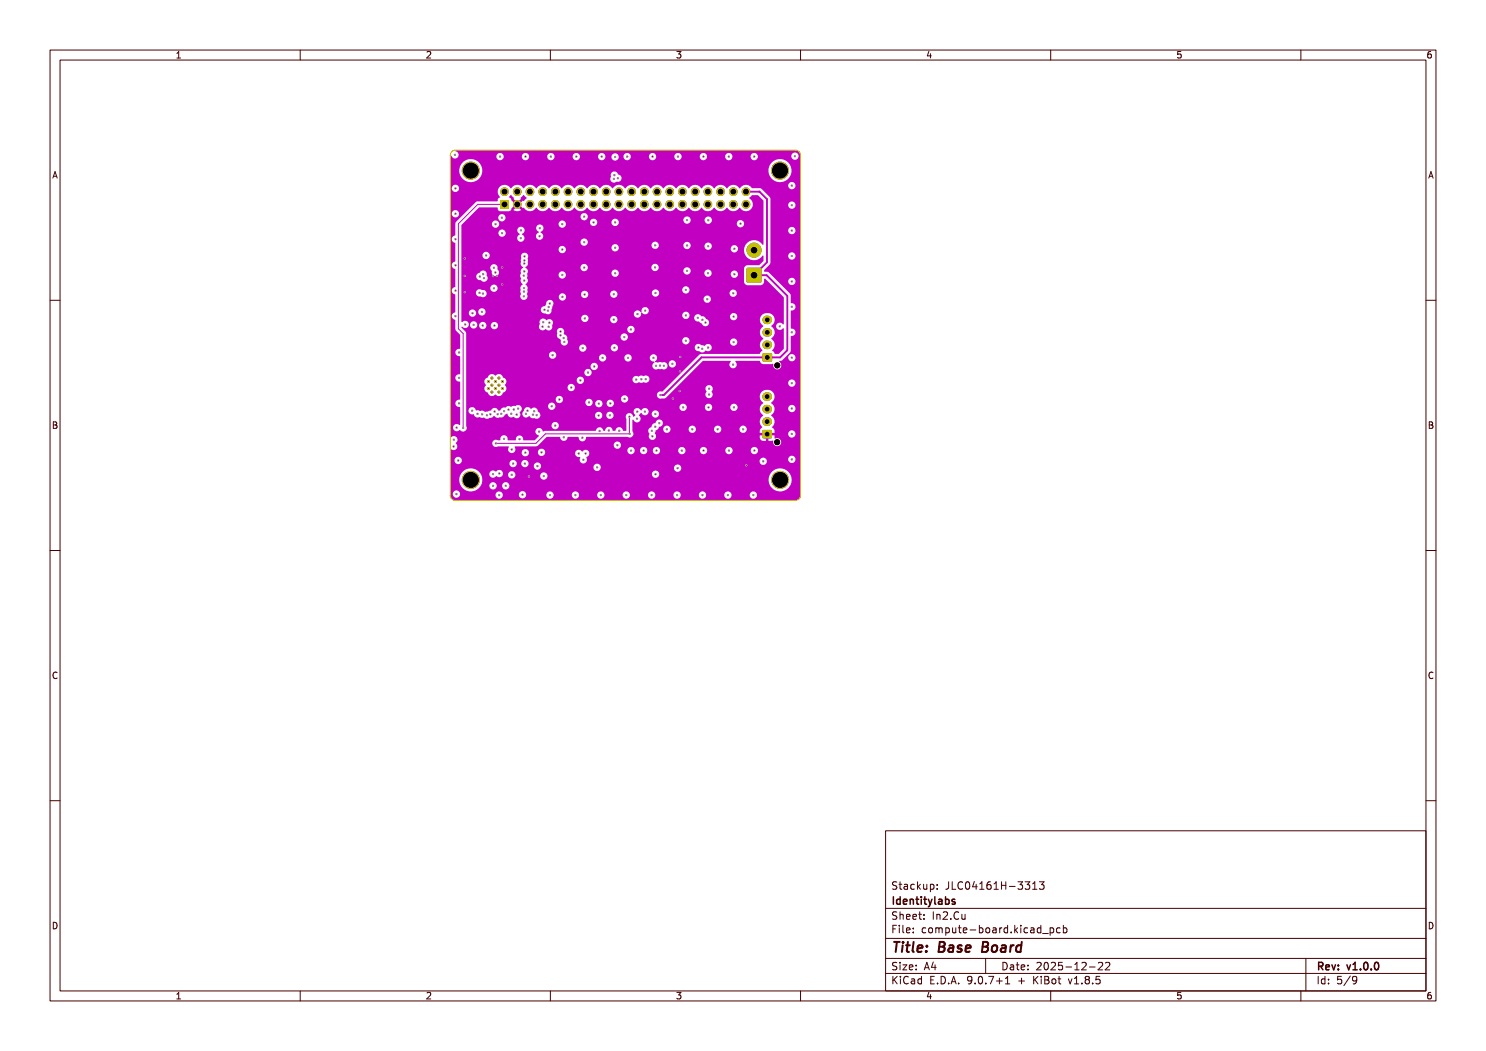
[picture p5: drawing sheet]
<svg xmlns="http://www.w3.org/2000/svg" width="297mm" height="210mm" viewBox="0 0 297 210" stroke-linecap="round" stroke-linejoin="round" font-family="sans-serif">
<defs><g id="words">
<text font-size="2.7" fill="#fff" x="178" y="190.3">Title: Base Board</text>
<g font-size="2" fill="#fff">
<text x="178" y="177.8">Stackup: JLC04161H-3313</text>
<text x="178" y="180.8">Identitylabs</text>
<text x="178" y="183.8">Sheet: In2.Cu</text>
<text x="178" y="186.5">File: compute-board.kicad_pcb</text>
<text x="178" y="193.9">Size: A4</text>
<text x="178" y="196.7">KiCad E.D.A. 9.0.7+1 + KiBot v1.8.5</text>
<text x="200" y="193.9">Date: 2025-12-22</text>
<text x="263" y="196.7">Id: 5/9</text>
<text x="263" y="193.9">Rev: v1.0.0</text>
</g>
<g font-size="1.7" fill="#fff">
<text x="35" y="11.6">1</text>
<text x="85" y="11.6">2</text>
<text x="135" y="11.6">3</text>
<text x="185" y="11.6">4</text>
<text x="235" y="11.6">5</text>
<text x="285" y="11.6">6</text>
<text x="10.5" y="35.6">A</text>
<text x="285.5" y="35.6">A</text>
<text x="10.5" y="85.6">B</text>
<text x="285.5" y="85.6">B</text>
<text x="10.5" y="135.6">C</text>
<text x="285.5" y="135.6">C</text>
<text x="10.5" y="185.6">D</text>
<text x="285.5" y="185.6">D</text>
<text x="35" y="199.7">1</text>
<text x="85" y="199.7">2</text>
<text x="135" y="199.7">3</text>
<text x="185" y="199.7">4</text>
<text x="235" y="199.7">5</text>
<text x="285" y="199.7">6</text>
</g>
</g></defs>
<g fill="#c200c2">
<circle cx="155.9" cy="34.1" r="1.8"/>
<circle cx="150.7" cy="50" r="1.5"/>
<circle cx="94.1" cy="34.1" r="1.8"/>
<circle cx="98.3" cy="78.3" r=".3"/>
<circle cx="99.7" cy="78.3" r=".3"/>
<circle cx="97.6" cy="77.6" r=".3"/>
<circle cx="99" cy="77.6" r=".3"/>
<circle cx="100.4" cy="77.6" r=".3"/>
<circle cx="98.3" cy="77" r=".3"/>
<circle cx="99.7" cy="77" r=".3"/>
<circle cx="97.6" cy="76.2" r=".3"/>
<circle cx="99" cy="76.2" r=".3"/>
<circle cx="100.4" cy="76.2" r=".3"/>
<circle cx="98.3" cy="75.5" r=".3"/>
<circle cx="99.7" cy="75.5" r=".3"/>
</g>
<g fill="#c200c2">
<path d="M149.3 53.6h2.8v2.8h-2.8z" fill-rule="evenodd"/>
<path d="M152.5 70.6h1.8v1.6h-1.8z" fill-rule="evenodd"/>
</g>
<path d="M153.2 68.9h.3M153.2 66.4h.3M153.2 63.9h.3" fill="none" stroke="#c200c2" stroke-width="1.7"/>
<g fill="#c200c2">
<path d="M100 40h1.7v1.7h-1.7z" fill-rule="evenodd"/>
<path d="M152.4 86h1.8v1.5h-1.8z" fill-rule="evenodd"/>
</g>
<g fill="#c200c2">
<circle cx="100.8" cy="38.3" r=".86"/>
<circle cx="103.4" cy="40.8" r=".86"/>
<circle cx="103.4" cy="38.3" r=".86"/>
<circle cx="105.9" cy="40.8" r=".86"/>
<circle cx="105.9" cy="38.3" r=".86"/>
<circle cx="108.5" cy="40.8" r=".86"/>
<circle cx="108.5" cy="38.3" r=".86"/>
<circle cx="111" cy="40.8" r=".86"/>
<circle cx="111" cy="38.3" r=".86"/>
<circle cx="113.5" cy="40.8" r=".86"/>
<circle cx="113.5" cy="38.3" r=".86"/>
<circle cx="116.1" cy="40.8" r=".86"/>
<circle cx="116.1" cy="38.3" r=".86"/>
<circle cx="118.6" cy="40.8" r=".86"/>
<circle cx="118.6" cy="38.3" r=".86"/>
<circle cx="121.2" cy="40.8" r=".86"/>
<circle cx="121.2" cy="38.3" r=".86"/>
<circle cx="123.7" cy="40.8" r=".86"/>
<circle cx="123.7" cy="38.3" r=".86"/>
<circle cx="126.2" cy="40.8" r=".86"/>
<circle cx="126.2" cy="38.3" r=".86"/>
<circle cx="128.8" cy="40.8" r=".86"/>
<circle cx="128.8" cy="38.3" r=".86"/>
<circle cx="131.3" cy="40.8" r=".86"/>
<circle cx="131.3" cy="38.3" r=".86"/>
<circle cx="133.9" cy="40.8" r=".86"/>
<circle cx="133.9" cy="38.3" r=".86"/>
<circle cx="136.4" cy="40.8" r=".86"/>
<circle cx="136.4" cy="38.3" r=".86"/>
<circle cx="138.9" cy="40.8" r=".86"/>
<circle cx="138.9" cy="38.3" r=".86"/>
<circle cx="141.5" cy="40.8" r=".86"/>
<circle cx="141.5" cy="38.3" r=".86"/>
<circle cx="144" cy="40.8" r=".86"/>
<circle cx="144" cy="38.3" r=".86"/>
<circle cx="146.6" cy="40.8" r=".86"/>
<circle cx="146.6" cy="38.3" r=".86"/>
<circle cx="149.1" cy="40.8" r=".86"/>
<circle cx="149.1" cy="38.3" r=".86"/>
<circle cx="94.1" cy="95.9" r="1.8"/>
</g>
<path d="M153.2 79.3h.3M153.2 84.3h.3M153.2 81.8h.3" fill="none" stroke="#c200c2" stroke-width="1.7"/>
<g fill="#c200c2">
<circle cx="155.9" cy="95.9" r="1.8"/>
<circle cx="101.6" cy="81.9" r=".23"/>
<circle cx="132" cy="78.9" r=".22"/>
<circle cx="112.7" cy="67.5" r=".22"/>
<circle cx="106.5" cy="82.9" r=".23"/>
<circle cx="96.4" cy="82.8" r=".23"/>
<circle cx="112" cy="67" r=".23"/>
<circle cx="155.9" cy="65.2" r=".23"/>
<circle cx="112.7" cy="87.4" r=".22"/>
<circle cx="116.4" cy="87.5" r=".23"/>
<circle cx="100.2" cy="82.7" r=".23"/>
<circle cx="97.3" cy="83" r=".23"/>
<circle cx="107.3" cy="83" r=".23"/>
<circle cx="135.4" cy="93.5" r=".22"/>
<circle cx="110.5" cy="71" r=".23"/>
<circle cx="108.7" cy="95.1" r=".22"/>
<circle cx="118.6" cy="44.4" r=".23"/>
<circle cx="98.9" cy="82.2" r=".22"/>
<circle cx="96.7" cy="55.6" r=".22"/>
<circle cx="109.7" cy="61.3" r=".22"/>
<circle cx="105.7" cy="95.2" r=".22"/>
<circle cx="92.9" cy="51.6" r=".23"/>
<circle cx="136" cy="71.3" r=".22"/>
<circle cx="98.5" cy="55.2" r=".23"/>
<circle cx="135.9" cy="74.2" r=".22"/>
<circle cx="149.2" cy="93" r=".22"/>
<circle cx="92.9" cy="55.1" r=".23"/>
<circle cx="99.3" cy="55.1" r=".23"/>
<circle cx="100.4" cy="53.5" r=".22"/>
<circle cx="100.4" cy="56.8" r=".22"/>
<circle cx="135.8" cy="78.1" r=".22"/>
<circle cx="134.5" cy="79.6" r=".23"/>
<circle cx="92.9" cy="58.4" r=".23"/>
<circle cx="94.4" cy="82.1" r=".22"/>
<circle cx="105.1" cy="82.7" r=".22"/>
<circle cx="134.4" cy="72.7" r=".23"/>
<circle cx="112.8" cy="68.3" r=".22"/>
<circle cx="103.6" cy="81.7" r=".23"/>
<circle cx="141.7" cy="78.8" r=".23"/>
<circle cx="145.7" cy="90" r=".22"/>
<circle cx="104.4" cy="98.9" r=".23"/>
<circle cx="117.1" cy="90.6" r=".22"/>
<circle cx="119.3" cy="93.4" r=".23"/>
<circle cx="137.3" cy="54.1" r=".23"/>
<circle cx="158.3" cy="56.2" r=".23"/>
<circle cx="127.3" cy="83.7" r=".22"/>
<circle cx="99" cy="54.4" r=".23"/>
<circle cx="104.9" cy="92.6" r=".22"/>
<circle cx="116.6" cy="91.9" r=".23"/>
<circle cx="128.6" cy="90" r=".22"/>
<circle cx="122.9" cy="31.4" r=".22"/>
<circle cx="150.7" cy="31.3" r=".23"/>
<circle cx="90.9" cy="31" r=".22"/>
<circle cx="100.7" cy="87.7" r=".22"/>
<circle cx="121.9" cy="83" r=".22"/>
<circle cx="115" cy="98.9" r=".23"/>
<circle cx="121.7" cy="86" r=".22"/>
<circle cx="110.3" cy="81.2" r=".23"/>
<circle cx="158.3" cy="61.3" r=".23"/>
<circle cx="91" cy="63.2" r=".23"/>
<circle cx="140.4" cy="98.9" r=".23"/>
<circle cx="158.3" cy="91.8" r=".23"/>
<circle cx="131" cy="94.8" r=".23"/>
<circle cx="107.8" cy="47.2" r=".23"/>
<circle cx="91.7" cy="75.5" r=".22"/>
<circle cx="102.6" cy="92.6" r=".23"/>
<circle cx="133.3" cy="85.8" r=".23"/>
<circle cx="100.7" cy="82.1" r=".22"/>
<circle cx="158.3" cy="41" r=".23"/>
<circle cx="158.3" cy="51.2" r=".23"/>
<circle cx="120.3" cy="31.3" r=".23"/>
<circle cx="116.9" cy="63.6" r=".22"/>
<circle cx="139.6" cy="69.4" r=".22"/>
<circle cx="130.9" cy="53.4" r=".22"/>
<circle cx="131.1" cy="73.1" r=".23"/>
<circle cx="145.5" cy="98.9" r=".23"/>
<circle cx="131.8" cy="84.5" r=".23"/>
<circle cx="120.1" cy="98.9" r=".23"/>
<circle cx="132.7" cy="73.1" r=".22"/>
<circle cx="141.7" cy="77.7" r=".22"/>
<circle cx="158.3" cy="71.5" r=".23"/>
<circle cx="104.7" cy="55.1" r=".23"/>
<circle cx="104.8" cy="52.7" r=".22"/>
<circle cx="130.6" cy="71.5" r=".23"/>
<circle cx="103.8" cy="87.7" r=".23"/>
<circle cx="139.5" cy="63.5" r=".23"/>
<circle cx="137.1" cy="68.1" r=".22"/>
<circle cx="158.3" cy="37.1" r=".22"/>
<circle cx="127.1" cy="75.8" r=".22"/>
<circle cx="100.3" cy="46.6" r=".22"/>
<circle cx="130.2" cy="98.9" r=".23"/>
<circle cx="104.8" cy="54.2" r=".22"/>
<circle cx="91" cy="58.1" r=".22"/>
<circle cx="115.2" cy="31.3" r=".23"/>
<circle cx="104.7" cy="58.3" r=".23"/>
<circle cx="137.3" cy="44" r=".22"/>
<circle cx="158.3" cy="76.6" r=".23"/>
<circle cx="158.3" cy="66.4" r=".23"/>
<circle cx="146.7" cy="81.4" r=".23"/>
<circle cx="158.3" cy="86.7" r=".23"/>
<circle cx="94.7" cy="64.9" r=".22"/>
<circle cx="91.7" cy="70.4" r=".22"/>
<circle cx="130.4" cy="87.2" r=".22"/>
<circle cx="102.3" cy="89.8" r=".22"/>
<circle cx="100.3" cy="43.5" r=".22"/>
<circle cx="129.1" cy="75.8" r=".23"/>
<circle cx="145.7" cy="31.3" r=".23"/>
<circle cx="103.3" cy="82.9" r=".22"/>
<circle cx="107.9" cy="45.6" r=".23"/>
<circle cx="104.7" cy="59.2" r=".23"/>
<circle cx="128.9" cy="82.3" r=".22"/>
<circle cx="122" cy="80.6" r=".22"/>
<circle cx="104.8" cy="56.1" r=".23"/>
<circle cx="106.8" cy="82.2" r=".22"/>
<circle cx="91.7" cy="80.6" r=".22"/>
<circle cx="123.8" cy="86.1" r=".23"/>
<circle cx="150.8" cy="90" r=".23"/>
<circle cx="116.8" cy="43.3" r=".23"/>
<circle cx="130.4" cy="31.3" r=".23"/>
<circle cx="119.7" cy="83" r=".22"/>
<circle cx="98" cy="82.8" r=".22"/>
<circle cx="122.7" cy="35.8" r=".22"/>
<circle cx="95.9" cy="55.3" r=".23"/>
<circle cx="108.8" cy="61.9" r=".22"/>
<circle cx="146.5" cy="72.9" r=".23"/>
<circle cx="119.8" cy="86.1" r=".23"/>
<circle cx="114.2" cy="77.4" r=".23"/>
<circle cx="117.5" cy="74.4" r=".22"/>
<circle cx="124.8" cy="67.3" r=".23"/>
<circle cx="109.9" cy="98.9" r=".23"/>
<circle cx="136.3" cy="90" r=".23"/>
<circle cx="137.1" cy="57.9" r=".22"/>
<circle cx="109.8" cy="64.5" r=".23"/>
<circle cx="91" cy="53" r=".23"/>
<circle cx="146.6" cy="63.3" r=".22"/>
<circle cx="104.8" cy="51.2" r=".23"/>
<circle cx="105" cy="31.3" r=".23"/>
<circle cx="146.5" cy="58.6" r=".22"/>
<circle cx="146.8" cy="49.7" r=".23"/>
<circle cx="131.2" cy="90" r=".23"/>
<circle cx="124.8" cy="79.7" r=".23"/>
<circle cx="141.4" cy="59.8" r=".23"/>
<circle cx="140.6" cy="90" r=".23"/>
<circle cx="98.8" cy="65.1" r=".22"/>
<circle cx="108.4" cy="65.3" r=".22"/>
<circle cx="130.9" cy="49" r=".22"/>
<circle cx="135.5" cy="31.3" r=".23"/>
<circle cx="116.8" cy="48.4" r=".22"/>
<circle cx="104.7" cy="57.6" r=".23"/>
<circle cx="127.4" cy="82.3" r=".23"/>
<circle cx="108.2" cy="90.4" r=".23"/>
<circle cx="122.7" cy="58.8" r=".22"/>
<circle cx="116.9" cy="58.8" r=".23"/>
<circle cx="122.9" cy="49.5" r=".22"/>
<circle cx="102.2" cy="82.7" r=".23"/>
<circle cx="158.3" cy="46.1" r=".23"/>
<circle cx="138.4" cy="85.8" r=".23"/>
<circle cx="131" cy="58.6" r=".22"/>
<circle cx="141.5" cy="69.5" r=".22"/>
<circle cx="91" cy="47.8" r=".22"/>
<circle cx="91" cy="37.6" r=".22"/>
<circle cx="137.1" cy="63" r=".23"/>
<circle cx="148" cy="44.7" r=".22"/>
<circle cx="110.1" cy="31.3" r=".23"/>
<circle cx="141.6" cy="81.4" r=".23"/>
<circle cx="141" cy="64.5" r=".22"/>
<circle cx="131.9" cy="73.1" r=".23"/>
<circle cx="125.3" cy="31.3" r=".23"/>
<circle cx="112.4" cy="49.9" r=".22"/>
<circle cx="130.3" cy="86.1" r=".23"/>
<circle cx="126.1" cy="65.8" r=".22"/>
<circle cx="125.2" cy="98.9" r=".23"/>
<circle cx="90.7" cy="89.2" r=".22"/>
<circle cx="126.1" cy="90" r=".23"/>
<circle cx="117.7" cy="80.4" r=".22"/>
<circle cx="112.4" cy="54.9" r=".23"/>
<circle cx="125.5" cy="71.5" r=".22"/>
<circle cx="98.5" cy="97.1" r=".23"/>
<circle cx="141.6" cy="44" r=".23"/>
<circle cx="152.5" cy="92.2" r=".22"/>
<circle cx="119.7" cy="80.7" r=".23"/>
<circle cx="146.6" cy="68.4" r=".23"/>
<circle cx="94.4" cy="62.6" r=".23"/>
<circle cx="128.2" cy="75.8" r=".22"/>
<circle cx="137.3" cy="49.1" r=".22"/>
<circle cx="105.4" cy="82.1" r=".22"/>
<circle cx="96.3" cy="62.3" r=".23"/>
<circle cx="99.8" cy="94.6" r=".22"/>
<circle cx="148.5" cy="85.8" r=".23"/>
<circle cx="104.1" cy="47.6" r=".23"/>
<circle cx="136.5" cy="81.4" r=".23"/>
<circle cx="116" cy="76" r=".23"/>
<circle cx="105" cy="90.5" r=".22"/>
<circle cx="116.8" cy="53.5" r=".23"/>
<circle cx="141.5" cy="49.2" r=".22"/>
<circle cx="95.4" cy="82.7" r=".22"/>
<circle cx="98.5" cy="94.7" r=".23"/>
<circle cx="143.4" cy="85.8" r=".22"/>
<circle cx="122.7" cy="63.9" r=".22"/>
<circle cx="96.5" cy="65" r=".22"/>
<circle cx="146.8" cy="54.8" r=".23"/>
<circle cx="111" cy="85" r=".23"/>
<circle cx="140.6" cy="31.3" r=".23"/>
<circle cx="112.4" cy="59.3" r=".22"/>
<circle cx="98.7" cy="57.6" r=".23"/>
<circle cx="104.1" cy="46" r=".23"/>
<circle cx="115.7" cy="90.6" r=".23"/>
<circle cx="150.6" cy="98.9" r=".23"/>
<circle cx="99.9" cy="31.3" r=".23"/>
<circle cx="135.3" cy="98.9" r=".23"/>
<circle cx="122.9" cy="54.6" r=".23"/>
<circle cx="91" cy="42.7" r=".23"/>
<circle cx="99.8" cy="98.9" r=".23"/>
<circle cx="101.1" cy="97.1" r=".22"/>
<circle cx="122.8" cy="69.5" r=".22"/>
<circle cx="102.3" cy="94.9" r=".23"/>
<circle cx="116.5" cy="69.6" r=".22"/>
<circle cx="120.4" cy="71.5" r=".23"/>
<circle cx="99" cy="44.8" r=".23"/>
<circle cx="158.9" cy="31.2" r=".23"/>
<circle cx="122.9" cy="44.4" r=".23"/>
<circle cx="91.2" cy="98.7" r=".22"/>
<circle cx="141.5" cy="54.6" r=".22"/>
<circle cx="158.3" cy="81.6" r=".23"/>
<circle cx="123.5" cy="35.6" r=".23"/>
<circle cx="109.9" cy="60.6" r=".22"/>
<circle cx="118.8" cy="73.2" r=".23"/>
<circle cx="95.8" cy="58.5" r=".23"/>
<circle cx="99.5" cy="82.8" r=".23"/>
<circle cx="91.6" cy="92" r=".22"/>
<circle cx="104.8" cy="52" r=".23"/>
<circle cx="91.3" cy="85.5" r=".22"/>
<circle cx="123.4" cy="89" r=".23"/>
<circle cx="90.7" cy="87.9" r=".23"/>
<circle cx="112.4" cy="44.8" r=".23"/>
<circle cx="131" cy="85.3" r=".23"/>
<circle cx="93" cy="64.8" r=".23"/>
<circle cx="96.6" cy="54.8" r=".22"/>
<circle cx="96.5" cy="58.7" r=".22"/>
<circle cx="122.8" cy="35" r=".23"/>
<circle cx="111.8" cy="79.8" r=".22"/>
<circle cx="131" cy="82.7" r=".23"/>
<circle cx="108.6" cy="64.4" r=".23"/>
<circle cx="127.4" cy="62.8" r=".23"/>
<circle cx="97.2" cy="51" r=".22"/>
<circle cx="98.7" cy="53.5" r=".22"/>
<circle cx="102.7" cy="81.8" r=".23"/>
<circle cx="92.6" cy="85.5" r=".22"/>
<circle cx="99.1" cy="88.6" r=".22"/>
<circle cx="125.9" cy="86.7" r=".23"/>
<circle cx="125.8" cy="83.3" r=".22"/>
<circle cx="109.5" cy="62.1" r=".22"/>
<circle cx="128.9" cy="62.1" r=".23"/>
<circle cx="107.7" cy="86.2" r=".22"/>
<circle cx="107.4" cy="93.1" r=".23"/>
<circle cx="109.7" cy="65.3" r=".22"/>
<circle cx="112" cy="66.2" r=".22"/>
<circle cx="140.3" cy="69.7" r=".23"/>
<circle cx="140.4" cy="63.9" r=".23"/>
</g>
<path d="M149.1 38.3h2.7l1.5 1.5v12.6l-2.6 2.6h2.5l4.2 4.1v10.9l-1.5 1.4h-15.7l-7.5 7.5h-.7" fill="none" stroke="#c200c2" stroke-width=".38"/>
<path d="M100.8 40.8h-5.3l-3.9 3.9v21l1 1v18.8M125.8 83.3l.1 3.4h-16.9l-1.9 1.9h-8" fill="none" stroke="#c200c2" stroke-width=".2"/>
<g fill="#c200c2">
<path d="M102 39h.2l.5 .5-.1 .2 .6 .6-.4 .3-.6-.5-.1-.5-.3-.2z" fill-rule="evenodd"/>
<path d="M104.1 39.5l.6-.5 .6 .6-.6 .6-.2-.1-.6 .5-.3-.3 .5-.6z" fill-rule="evenodd"/>
<path d="M91 30h68l.8 .3 .2 .7v68l-.4 .8-.6 .2h-68l-.5-.1-.4-.5-.1-.6h.5a.73 .73 0 0 0 .6 .6 .73 .73 0 0 0 .8-.4h7.1l.1 .1a.73 .73 0 0 0 .8 .5 .73 .73 0 0 0 .6-.7h3.2v.2a.73 .73 0 0 0 .8 .5 .73 .73 0 0 0 .6-.6h4.1v.1a.73 .73 0 0 0 .8 .5 .73 .73 0 0 0 .6-.6h3.7v.1a.73 .73 0 0 0 .8 .5 .73 .73 0 0 0 .6-.6h3.7v.1a.73 .73 0 0 0 .8 .5 .73 .73 0 0 0 .6-.6h3.6l.1 .1a.73 .73 0 0 0 .7 .5 .73 .73 0 0 0 .7-.6h3.6v.1a.73 .73 0 0 0 .8 .5 .73 .73 0 0 0 .7-.6h3.6v.1a.73 .73 0 0 0 .8 .5 .73 .73 0 0 0 .6-.6h3.7v.1a.73 .73 0 0 0 .8 .5 .73 .73 0 0 0 .6-.6h3.7v.1a.73 .73 0 0 0 .8 .5 .73 .73 0 0 0 .6-.6h3.6l.1 .1a.73 .73 0 0 0 1.2 .3 .73 .73 0 0 0-.3-1.2 .73 .73 0 0 0-1 .8h-3.6v-.1a.73 .73 0 0 0-.8-.7 .73 .73 0 0 0-.6 .8h-3.7v-.1a.73 .73 0 0 0-.8-.7 .73 .73 0 0 0-.6 .8h-3.7v-.1a.73 .73 0 0 0-.7-.7 .73 .73 0 0 0-.7 .8h-3.6v-.1a.73 .73 0 0 0-.8-.7 .73 .73 0 0 0-.7 .8h-3.6v-.1a.73 .73 0 0 0-.8-.7 .73 .73 0 0 0-.7 .8h-3.6v-.1a.73 .73 0 0 0-.8-.7 .73 .73 0 0 0-.6 .8h-3.7v-.1a.73 .73 0 0 0-.8-.7 .73 .73 0 0 0-.6 .8h-3.7v-.1a.73 .73 0 0 0-.7-.7 .73 .73 0 0 0-.7 .8l-4-.1a.73 .73 0 0 0-.8-.8 .73 .73 0 0 0-.7 .8h-3.2a.73 .73 0 0 0-.8-.7 .73 .73 0 0 0-.7 .8l-7.1-.1a.73 .73 0 0 0-.6-.9 .73 .73 0 0 0-.8 .8h-.5v-3.1h1.8v.3a2.3 2.3 0 0 0 1.7 2.1 2.3 2.3 0 0 0 2.5-.9h1.8v.1a.73 .73 0 0 0 .8 .5 .73 .73 0 0 0 .7-.7h1.1v.2a.73 .73 0 0 0 1.2 .3 .73 .73 0 0 0-.3-1.2 .73 .73 0 0 0-.9 .7h-1.1v-.1a.73 .73 0 0 0-.8-.6 .73 .73 0 0 0-.7 .8h-1.8l.2-.3a2.29 2.29 0 0 0-.1-2.1h1.7v.1a.8 .8 0 0 0 1.4 .2l.1 .1a.73 .73 0 0 0 1.1-.2h1.2v.1a.73 .73 0 0 0 .6 .5 .73 .73 0 0 0 .7-.4h5.1v.1a.72 .72 0 0 0 1.1 .4h44.5v.3a2.31 2.31 0 0 0 3.5 1.9 2.31 2.31 0 0 0 0-4 2.31 2.31 0 0 0-3.5 1.8h-44.5l.3-.4v-.5h20.9a.73 .73 0 0 0 1.1 .6 .73 .73 0 0 0 0-1.3 .73 .73 0 0 0-1.1 .6v.1h-20.9a.73 .73 0 0 0-.9-.4 .73 .73 0 0 0-.5 .8h-5.1l.1-.1a.73 .73 0 0 0-.6-.9 .73 .73 0 0 0-.8 .8h-1.2l.1-.2a.77 .77 0 0 0-.5-.9 .77 .77 0 0 0-.9 .3h-.1a.73 .73 0 0 0-.8-.1 .73 .73 0 0 0-.4 .7l-1.7-.1a2.3 2.3 0 0 0-2.5-1 2.3 2.3 0 0 0-1.8 2h-1.8v-3.6h.8l.1 .1a.73 .73 0 0 0 .9 .5h10l.1 .1a.73 .73 0 0 0 .7 .6 .73 .73 0 0 0 .7-.7h.9v.1a.73 .73 0 0 0 1.2 .4h1.3v.1a.73 .73 0 0 0 .7 .6 .73 .73 0 0 0 .7-.4h10.5v.1a.73 .73 0 0 0 .7 .5 .73 .73 0 0 0 .7-.5h14.7v.2a.73 .73 0 0 0 1.2 .3 .73 .73 0 0 0-.2-1.2 .73 .73 0 0 0-1 .7h-14.7a.73 .73 0 0 0-.6-.9 .73 .73 0 0 0-.8 .8h-10.5v-.2a.73 .73 0 0 0-.6-.9 .73 .73 0 0 0-.8 .8h-1.3a.73 .73 0 0 0-.2-1.2 .73 .73 0 0 0-1 .7h-.9v-.1a.73 .73 0 0 0-.8-.7 .73 .73 0 0 0-.7 .8h-10h.1a.73 .73 0 0 0 0-1.3 .73 .73 0 0 0-1.1 .7h-.8l.1-2.3a.77 .77 0 0 0 1.1-.1 .77 .77 0 0 0 0-1h7.2v.1a.75 .75 0 0 0 1.2 .4h2l.1 .1a.74 .74 0 0 0-.1 .9 .74 .74 0 0 0 .8 .3h1.9v.2a.73 .73 0 0 0 .8 .5 .73 .73 0 0 0 .6-.7h1.8v.1a.73 .73 0 0 0 .7 .5 .73 .73 0 0 0 .7-.4h6l.1 .1a.91 .91 0 0 0 1 .6 .77 .77 0 0 0 .1 1 .77 .77 0 0 0 1.1-.2h34.6v.2a.73 .73 0 0 0 1 .5 .73 .73 0 0 0 .4-1h4.3l.1 .1a.73 .73 0 0 0 1.2 .3 .73 .73 0 0 0-.3-1.2 .73 .73 0 0 0-1 .8l-4.3-.1a.73 .73 0 0 0-.9-.3 .73 .73 0 0 0-.5 .7h-34.6l.1-.4-.1-.4 .2-.2a.73 .73 0 0 0 .2-1.1h7.8v.2a.73 .73 0 0 0 .8 .5 .73 .73 0 0 0 .6-.7h1.1v.1a.73 .73 0 0 0 .8 .6 .73 .73 0 0 0 .7-.7h1.1v.2a.73 .73 0 0 0 .8 .5 .73 .73 0 0 0 .6-.7h3.7v.2a.73 .73 0 0 0 .8 .5 .73 .73 0 0 0 .6-.7h2.9v.1a.73 .73 0 0 0 .8 .6 .73 .73 0 0 0 .6-.7h3.7v.1a.73 .73 0 0 0 .8 .6 .73 .73 0 0 0 .6-.7h3.6l.1 .1a.73 .73 0 0 0 1.2 .4 .73 .73 0 0 0-.3-1.2 .73 .73 0 0 0-1 .7h-3.6v-.1a.73 .73 0 0 0-.8-.7 .73 .73 0 0 0-.6 .8h-3.7v-.1a.73 .73 0 0 0-.8-.7 .73 .73 0 0 0-.6 .8h-2.9v-.1a.73 .73 0 0 0-.8-.7 .73 .73 0 0 0-.6 .8h-3.7v-.1a.73 .73 0 0 0-.8-.7 .73 .73 0 0 0-.6 .8h-1.1a.73 .73 0 0 0-.8-.8 .73 .73 0 0 0-.7 .8h-1.1v-.1a.73 .73 0 0 0-.7-.7 .73 .73 0 0 0-.7 .8l-7.9-.1a.85 .85 0 0 0-1.2 .2 .76 .76 0 0 0-.8-.3 .76 .76 0 0 0-.6 .8l-6-.1a.73 .73 0 0 0-.6-.9 .73 .73 0 0 0-.8 .8l-1.8-.1a.73 .73 0 0 0-.8-.7 .73 .73 0 0 0-.6 .8h-1.9l.2-.1a.85 .85 0 0 0 .3-1.1l4.3-.1 .3-.2h15.2a.73 .73 0 0 0 1.1 .6 .73 .73 0 0 0 0-1.3 .73 .73 0 0 0-1.1 .6v.1h-15.2l1.8-1.7 2.7 .1a.77 .77 0 0 0 .8 .7 .77 .77 0 0 0 .7-.8l2.2 .1a.77 .77 0 0 0 .8 .8 .77 .77 0 0 0 .7-.9h8.2a.75 .75 0 0 0 1-.1 .75 .75 0 0 0 0-1h3.2v.1a.71 .71 0 0 1 .1 .9 .75 .75 0 0 0 1.1 .6 .75 .75 0 0 0 .1-1.3v-.1a.5 .5 0 0 1 .5-.6h1.2v.2a.73 .73 0 0 0 .8 .5 .73 .73 0 0 0 .6-.7h3.6l.1 .2a.73 .73 0 0 0 .7 .5 .73 .73 0 0 0 .7-.7h3.6v.2a.73 .73 0 0 0 .8 .5 .73 .73 0 0 0 .7-.7h3.6v.2a.73 .73 0 0 0 1.2 .3 .73 .73 0 0 0-.2-1.2 .73 .73 0 0 0-1 .7h-3.6v-.1a.73 .73 0 0 0-.8-.7 .73 .73 0 0 0-.7 .8h-3.6v-.1a.73 .73 0 0 0-.8-.7 .73 .73 0 0 0-.7 .8h-3.6v-.1a.73 .73 0 0 0-.8-.7 .73 .73 0 0 0-.6 .8h-1.2l.3-.5a.77 .77 0 0 0 .8-.8 .77 .77 0 0 0-.8-.7 .77 .77 0 0 0-.8 .7 1 1 0 0 0-.8 .9 .72 .72 0 0 0-.5 .8h-3.2v-2.2l.1-.2a.78 .78 0 0 0 1.3 .4 .78 .78 0 0 0-.1-1.2l.4-.5 .2 .1a.72 .72 0 0 0 1.1 .2h.9v.1a.73 .73 0 0 0 1.2 .4 .73 .73 0 0 0-.3-1.3 .73 .73 0 0 0-.9 .8h-.9l.1-.1a.76 .76 0 0 0-.3-1.1 .76 .76 0 0 0-1.1 .4 .79 .79 0 0 0-1.2-.3 .79 .79 0 0 0 .1 1.3l-.4 .2a.75 .75 0 0 0-1-.6 .75 .75 0 0 0-.4 1.1v2.3l-.1 .1h-.6a.8 .8 0 0 0-.8-.8 .8 .8 0 0 0-.8 .8l-.5-.1a.78 .78 0 0 0-.8-.7 .78 .78 0 0 0-.7 .8 .4 .4 0 0 1-.5-.4 .82 .82 0 0 0-1.4 .4h-10.1l-.4 .1a.77 .77 0 0 0-.8-.7 .77 .77 0 0 0-.7 .8 .77 .77 0 0 0 .7 .8l-.9 .9-2.2-.1a.77 .77 0 0 0-.8-.9 .77 .77 0 0 0-.7 1l-1.6-.1a.77 .77 0 0 0-.8-.9 .77 .77 0 0 0-.7 1h-.5a.73 .73 0 0 0-.8 0 .73 .73 0 0 0-.3 .7h-7.2l-.1-.2a.77 .77 0 0 0 .1-1.2 .77 .77 0 0 0-1.1 .1l-.1-39.5h.3a.94 .94 0 0 0 .7 .7v3.6a.85 .85 0 0 0-.7 .8 .85 .85 0 0 0 .7 .8v3.5a.81 .81 0 0 0-.7 .8 .81 .81 0 0 0 .7 .8v3.5a.8 .8 0 0 0-.7 .8 .8 .8 0 0 0 .7 .8l.1 1.9 .9 1-.1 2.8a.77 .77 0 0 0-.9 .8 .77 .77 0 0 0 .9 .7l.1 3.5a.79 .79 0 0 0-1 .8 .79 .79 0 0 0 .9 .8l.1 3.5a.79 .79 0 0 0-1 .8 .79 .79 0 0 0 .9 .8l.1 3.4-.2 .1a.76 .76 0 0 0-1.1 .1 .76 .76 0 0 0 .1 1.1 .76 .76 0 0 0 1.1-.2 .74 .74 0 0 0 1 .2 .74 .74 0 0 0 .3-.9l17-.1 .1 .2a.73 .73 0 0 0 1.2 .3 .73 .73 0 0 0-.3-1.2 .73 .73 0 0 0-1 .7h-17v-3h.4l.1 .2a1.18 1.18 0 0 0 1 .6 .84 .84 0 0 0 1.2 .5l.4 .1 .4-.1a1.02 1.02 0 0 0 1.2 .1l.5-.1 .3-.3a1.02 1.02 0 0 0 1.3 .3 1.29 1.29 0 0 0 1.1-.6l.3-.2a.9 .9 0 0 0 1.3 .7 .73 .73 0 0 0 .9 .2 .73 .73 0 0 0 .4-.7h.4v.1a.83 .83 0 0 0 1.4 .2 1.01 1.01 0 0 0 1.1 .5 .72 .72 0 0 0 1.1-.5h10.9l.1 .1a.73 .73 0 0 0 .7 .5 .73 .73 0 0 0 .7-.6h.8v.1a.73 .73 0 0 0 1.2 .3 .73 .73 0 0 0-.2-1.2 .73 .73 0 0 0-1 .8h-.8v-.2a.73 .73 0 0 0-.8-.6 .73 .73 0 0 0-.7 .8h-10.9l-.1-.5-.3-.3a.87 .87 0 0 0-.6-.8 .87 .87 0 0 0-.9 .2 .75 .75 0 0 0-.9-.3 .75 .75 0 0 0-.5 .7l-.3 .7h-.4v-.2a.29 .29 0 0 1-.1-.3 .29 .29 0 0 1 .2-.2l.2-.4-.2-.5h5.4a.73 .73 0 0 0 .7 .7 .73 .73 0 0 0 .7-.4h24.9v.1a.73 .73 0 0 0 .8 .5 .73 .73 0 0 0 .7-.6h3.6v.1a.73 .73 0 0 0 .8 .5 .73 .73 0 0 0 .6-.6h3.7v.1a.73 .73 0 0 0 1.2 .3 .73 .73 0 0 0-.2-1.2 .73 .73 0 0 0-1 .8h-3.7v-.2a.73 .73 0 0 0-.8-.6 .73 .73 0 0 0-.6 .8h-3.6v-.2a.73 .73 0 0 0-.8-.6 .73 .73 0 0 0-.7 .8l-24.8-.1a.73 .73 0 0 0-.7-1 .73 .73 0 0 0-.8 .8h-5.4a.99 .99 0 0 0-1.2-.1l-.7 .2a1.05 1.05 0 0 0-1.2 .1 1.29 1.29 0 0 0-1.2 .6l-.1 .1a.88 .88 0 0 0-.8-.6 .88 .88 0 0 0-.8 .5l-1.1 .3-.6-.3-.5 .1-.8-.1a.74 .74 0 0 0-.8-.7 .74 .74 0 0 0-.7 .8h-.4v-2.2h17.9v.1a.73 .73 0 0 0 1 .5h4.9v.1a.73 .73 0 0 0 .7 .5 .73 .73 0 0 0 .7-.4h.6v.2a.73 .73 0 0 0 .8 .5 .73 .73 0 0 0 .6-.7h.8l.1 .1a.73 .73 0 0 0 1.2 .3 .73 .73 0 0 0-.3-1.2 .73 .73 0 0 0-1 .8l-.8-.1a.73 .73 0 0 0-.8-.7 .73 .73 0 0 0-.6 .8h-.6v-.1a.73 .73 0 0 0-.3-.8h6v.1a.73 .73 0 0 0 1.2 .3 .73 .73 0 0 0-.2-1.2 .73 .73 0 0 0-1 .8l-6.1-.1a.73 .73 0 0 0-1 .8h-4.9a.73 .73 0 0 0 0-1.3 .73 .73 0 0 0-1 .7h-17.9v-3.7h3.6l.3 .8a.89 .89 0 0 0-.2 .9 .89 .89 0 0 0 .6 .6 .87 .87 0 0 0 .7 .6 .87 .87 0 0 0 .9-.3 .88 .88 0 0 0 .9 .3 .88 .88 0 0 0 .6-.7l.5-.4 .1-.5h12.2a.73 .73 0 0 0 1.1 .6 .73 .73 0 0 0 0-1.3 .73 .73 0 0 0-1.1 .6v.1h-12.2v-.1a.49 .49 0 0 1-.3-.5 .49 .49 0 0 1 .3-.4v-.4h14.1v.1a.73 .73 0 0 0 .8 .5 .73 .73 0 0 0 .6-.8h9.7v.2a.86 .86 0 0 0 1.4 .3l.3 .1 .5-.1a.78 .78 0 0 0 1-.1 .78 .78 0 0 0 0-1.1 .78 .78 0 0 0-1.1-.1l-.4-.1-.6 .2a.73 .73 0 0 0-.7 0 .73 .73 0 0 0-.4 .7h-9.7v-.1a.73 .73 0 0 0-.8-.5 .73 .73 0 0 0-.6 .8h-14.1l-.3-.5-.3-.1a.94 .94 0 0 0-1.6-.4 .89 .89 0 0 0-.9-.3 .89 .89 0 0 0-.7 .7l-.4 .2-.2 .5h-3.6v-1.7h23.6a.73 .73 0 0 0 1.1 .6 .73 .73 0 0 0 0-1.3 .73 .73 0 0 0-1.1 .6v.1h-23.6v-1.2h24.8a.73 .73 0 0 0 1.1 .5 .73 .73 0 0 0 0-1.2 .73 .73 0 0 0-1.1 .6v.1h-24.8v-2.3h16.5a.73 .73 0 0 0 1.1 .6h8.9v.1a.73 .73 0 0 0 .8 .5 .73 .73 0 0 0 .7-.6h3.6v.1a.73 .73 0 0 0 .8 .5 .73 .73 0 0 0 .6-.6h3.7l.2 .5 .6 .1 .1 .2a.76 .76 0 0 0-.3 1.1 .76 .76 0 0 0 1.1 .2h.7a.73 .73 0 0 0 .9-.1 .73 .73 0 0 0 .1-.8h.3l.1 .1a.73 .73 0 0 0 1.2 .3 .73 .73 0 0 0-.3-1.2 .73 .73 0 0 0-1 .8l-.3-.1a.91 .91 0 0 0-1-.3l-.5-.1-.3 .2-.5-.1-.1-.2a.73 .73 0 0 0 .1-1.3 .73 .73 0 0 0-1.1 .7h-3.7v-.2a.73 .73 0 0 0-.7-.6 .73 .73 0 0 0-.7 .8h-3.6v-.2a.73 .73 0 0 0-.8-.6 .73 .73 0 0 0-.7 .8h-8.9l.1-.1a.73 .73 0 0 0-.2-1.2 .73 .73 0 0 0-1 .7h-16.5v-1.4h22.6v.2a.73 .73 0 0 0 .8 .5 .73 .73 0 0 0 .6-.7h4.9v.1a.73 .73 0 0 0 .8 .5 .73 .73 0 0 0 .6-.7h15.4v.2a1.13 1.13 0 0 0 1 .6 .85 .85 0 0 0 1.2-.3 .76 .76 0 0 0 1.1-.2 .76 .76 0 0 0-.4-1.1 .76 .76 0 0 0-1 .4l-.7-.1a.73 .73 0 0 0-.8-.2 .73 .73 0 0 0-.4 .7l-15.4-.1a.73 .73 0 0 0-.8-.6 .73 .73 0 0 0-.6 .8l-4.9-.1a.73 .73 0 0 0-.8-.7 .73 .73 0 0 0-.6 .8h-22.6v-2.5h18.1l.2 .4 .4 .2 .2 .3a.74 .74 0 0 0 .6 1 .74 .74 0 0 0 .8-.8h22.9v.1a.73 .73 0 0 0 .6 .5 .73 .73 0 0 0 .7-.4h8.2v.2a.73 .73 0 0 0 1.2 .3 .73 .73 0 0 0-.2-1.2 .73 .73 0 0 0-1 .7h-8.2l.1-.1a.73 .73 0 0 0-.6-.9 .73 .73 0 0 0-.8 .8h-22.9l-.2-.4 .1-.4h10.6a.73 .73 0 0 0 1.1 .6 .73 .73 0 0 0 0-1.3 .73 .73 0 0 0-1.1 .6v.1h-10.6l-.3-.4-.4-.2v-.9h12.7a.73 .73 0 0 0 1.1 .6 .73 .73 0 0 0 0-1.3 .73 .73 0 0 0-1.1 .6v.1h-12.7a.75 .75 0 0 0-1.1-.3 .75 .75 0 0 0-.2 1.1l-.1 .4h-18.1l-.1-.8-.9-.9 .2-.1a.73 .73 0 0 0 1.3-.3h.2l.1 .1a.73 .73 0 0 0 .7 .6 .73 .73 0 0 0 .7-.6h.4v.2a.73 .73 0 0 0 .8 .5 .73 .73 0 0 0 .6-.7h.9v.2a.73 .73 0 0 0 .7 .5 .73 .73 0 0 0 .7-.4h8.2v.1a.82 .82 0 0 0 1.4 .3 .77 .77 0 0 0 1 .1 .77 .77 0 0 0 .3-.9 .77 .77 0 0 0-.2-1.1 .77 .77 0 0 0-1 .1l-.4-.3h7.4a.73 .73 0 0 0 .6 .6 .73 .73 0 0 0 .7-.4h4.5v.2a.73 .73 0 0 0 1.2 .3 .73 .73 0 0 0-.3-1.2 .73 .73 0 0 0-.9 .7h-4.5l.1-.1a.73 .73 0 0 0-.6-.9 .73 .73 0 0 0-.8 .8h-7.4a.8 .8 0 0 0-.8 .3 .8 .8 0 0 0-.1 .8l-.2 .6-8.2-.1a.73 .73 0 0 0-.6-1 .73 .73 0 0 0-.8 .8h-.9a.73 .73 0 0 0-.7-.8 .73 .73 0 0 0-.7 .8h-.4a.73 .73 0 0 0-.7-.9 .73 .73 0 0 0-.8 .8h-.2a.78 .78 0 0 0-.5-.9 .78 .78 0 0 0-.9 .3l-.1-1.8h1.5v.2a.73 .73 0 0 0 .9 .5 .73 .73 0 0 0 .5-.9h.5v.1a.73 .73 0 0 0 1.2 .3h29.9v.2a.73 .73 0 0 0 .6 .5 .73 .73 0 0 0 .8-.4h8.3v.1a.73 .73 0 0 0 1.1 .4h1.2l.1 .1a1.01 1.01 0 0 0 1 .6l.4 .3a.77 .77 0 0 0 1.3 .4 .77 .77 0 0 0-.4-1.3l-.3-.4h5.1a.73 .73 0 0 0 1.1 .6 .73 .73 0 0 0 0-1.2 .73 .73 0 0 0-1.1 .5v.1h-5.1l-.6-.1a.79 .79 0 0 0-.9-.4 .79 .79 0 0 0-.6 .8h-1.2a.73 .73 0 0 0-.1-1.3 .73 .73 0 0 0-1 .8h-8.3v-.6h.2a.75 .75 0 0 0 1.3-.1 .75 .75 0 0 0-.6-1.1 .75 .75 0 0 0-.8 1l-.1 .1a.77 .77 0 0 0-.9-.3 .77 .77 0 0 0-.5 .7h-29.9l.2-.4v-.4h11.1v.1a1.13 1.13 0 0 0 1.1 .6 .77 .77 0 0 0 .8-.1 .77 .77 0 0 0 .2-.8l.2-.5a.79 .79 0 0 0-.3-1.4 .79 .79 0 0 0-1 1l-.2 .3a.72 .72 0 0 0-.8 .8l-11.2-.1a.73 .73 0 0 0-.8-.3 .73 .73 0 0 0-.5 .8h-.5a.73 .73 0 0 0-.8-.5 .73 .73 0 0 0-.6 .7h-1.5v-4h2.9v.1a1.13 1.13 0 0 0 1.1 .6 .74 .74 0 0 0 1.1-.6 .74 .74 0 0 0-1-.8h-.1a.73 .73 0 0 0-1.1 .7h-2.9v-.9h5.8v.1a.73 .73 0 0 0 1.2 .3 .73 .73 0 0 0-.2-1.2 .73 .73 0 0 0-1 .8h-5.8v-2.4h3v.2a.92 .92 0 0 0 1 .5 .75 .75 0 0 0 1.1 .1 .75 .75 0 0 0-.1-1.1 .76 .76 0 0 0-.5-.9 .76 .76 0 0 0-.9 .4 .72 .72 0 0 0-.6 .8h-3v-1.7h5.8l.3 .5a.85 .85 0 0 0 .8 1.1h4.9l.1 .4a1.09 1.09 0 0 0 .4 1.2 1.04 1.04 0 0 0-.5 1.2l.1 .7a.74 .74 0 0 0 .2 1.1 .74 .74 0 0 0 1.1-.4h6.3v.1a.72 .72 0 0 0 1.2 .4h27.7l.1 .1a.73 .73 0 0 0 1.1 .3 .73 .73 0 0 0-.2-1.2 .73 .73 0 0 0-1 .8h-27.7l.2-.5-.1-.5h3.1a.73 .73 0 0 0 .8 .7 .73 .73 0 0 0 .7-.7h4.4v.1a.73 .73 0 0 0 .9 .5 .73 .73 0 0 0 .5-.9h6.9v.2a.73 .73 0 0 0 .8 .5 .73 .73 0 0 0 .6-.6h14.1v.1a.73 .73 0 0 0 1.2 .3 .73 .73 0 0 0-.2-1.2 .73 .73 0 0 0-1 .8h-14.1l-.2-.7h4.9a.73 .73 0 0 0 1.1 .6 .73 .73 0 0 0 0-1.3 .73 .73 0 0 0-1.1 .6v.1h-5a.73 .73 0 0 0-.8-.1 .73 .73 0 0 0-.3 .7h-6.9a.73 .73 0 0 0-.9-.5 .73 .73 0 0 0-.5 .8l-4.4-.1a.73 .73 0 0 0-.8-.7 .73 .73 0 0 0-.7 .8h-3.1a.73 .73 0 0 0-.9-.2 .73 .73 0 0 0-.4 .7h-6.3l-.1-.7 .1-.3a1.85 1.85 0 0 0-.3-1.6 .94 .94 0 0 0 .2-1.4l.1-.4h6.2a.73 .73 0 0 0 .9 .6 .73 .73 0 0 0 .5-.9h9.2v.1a.73 .73 0 0 0 1 .5 .73 .73 0 0 0 .4-1.1h13v.1a.72 .72 0 0 0 1.2 .4h3v.1a.73 .73 0 0 0 .7 .5 .73 .73 0 0 0 .7-.4h3.8l.1 .1a.73 .73 0 0 0 1.2 .3 .73 .73 0 0 0-.3-1.2 .73 .73 0 0 0-1 .8l-3.8-.1a.73 .73 0 0 0-.6-.9 .73 .73 0 0 0-.8 .8l-2.9-.1a.73 .73 0 0 0-.4-1.2 .73 .73 0 0 0-.9 .8l-13.1-.1a.73 .73 0 0 0-.8-.2 .73 .73 0 0 0-.5 .8l-9.2-.1a.73 .73 0 0 0-.8-.4 .73 .73 0 0 0-.6 .8h-6.2l-.1-.3a.79 .79 0 0 0-.3-1.2h11l.1 .2a.73 .73 0 0 0 .7 .5 .73 .73 0 0 0 .7-.7h12.7v.2a.73 .73 0 0 0 1.2 .3 .73 .73 0 0 0-.2-1.3 .73 .73 0 0 0-1 .8h-12.7v-.1a.73 .73 0 0 0-.8-.7 .73 .73 0 0 0-.7 .8h-11v-.1a.9 .9 0 0 0 .5-1.2l-.1-.6a.76 .76 0 0 0-.6-1.1 .76 .76 0 0 0-.6 1.2l-.1 .3a1.33 1.33 0 0 0 .4 1.4v.2a.83 .83 0 0 0-.4 1.1l-.1 .5-4.8-.1a.81 .81 0 0 0 .2-1.4 .73 .73 0 0 0-.6-.9 .73 .73 0 0 0-.8 .8h-5.8v-2.5h4.2l.1 .2a.73 .73 0 0 0 1.2 .3 .73 .73 0 0 0-.3-1.2 .73 .73 0 0 0-1 .7h-4.2v-1.2h19.4l.1 .2a.73 .73 0 0 0 .9 .4 .73 .73 0 0 0 .4-.9h9.2v.1a.73 .73 0 0 0 1.1 .5 .73 .73 0 0 0 .2-1.1h6.7v.1a.73 .73 0 0 0 .8 .5 .73 .73 0 0 0 .7-.6h4.9v.2a.73 .73 0 0 0 .7 .5 .73 .73 0 0 0 .7-.5h2.8v.1a.72 .72 0 0 0 1.2 .4h4l.1 .1a.73 .73 0 0 0 1.2 .3 .73 .73 0 0 0-.3-1.2 .73 .73 0 0 0-1 .8h-4a.73 .73 0 0 0-.2-1.3 .73 .73 0 0 0-1 .8h-2.8v-.2a.73 .73 0 0 0-.7-.8 .73 .73 0 0 0-.7 .8h-4.9a.73 .73 0 0 0-.8-.8 .73 .73 0 0 0-.7 .8l-6.7-.1a.73 .73 0 0 0-.8-.2 .73 .73 0 0 0-.5 .8l-9.2-.1a.73 .73 0 0 0-.8-.3 .73 .73 0 0 0-.6 .7h-19.4v-1.4h23.8l.1 .1a.73 .73 0 0 0 1.2 .3 .73 .73 0 0 0-.3-1.2 .73 .73 0 0 0-1 .8h-23.8v-.8h11.2v.1a.73 .73 0 0 0 1 .5 .73 .73 0 0 0 .3-1h2.4v.1a.76 .76 0 0 0 1.3 .2 .76 .76 0 0 0-.4-1.2 .75 .75 0 0 0 .5-1.3 .75 .75 0 0 0-1.3 .4 .95 .95 0 0 0 .5 .9l-.1 .1a.73 .73 0 0 0-.5 .8h-2.4l-.4-.6a.74 .74 0 0 0 .4-1.1 .74 .74 0 0 0-1.1 0 .74 .74 0 0 0 .3 1.1l-.5 .5v.5h-11.2v-1h7.4a.73 .73 0 0 0 1.1 .5 .73 .73 0 0 0 0-1.2 .73 .73 0 0 0-1.1 .5v.2h-7.4l.1-1.8h6v.1a.73 .73 0 0 0 .8 .5 .73 .73 0 0 0 .7-.6h11.8l.1 .1a.73 .73 0 0 0 .9 .5 .73 .73 0 0 0 .4-1h4.9v.1a.73 .73 0 0 0 .8 .6 .73 .73 0 0 0 .7-.7h2.8v.1a.73 .73 0 0 0 .7 .6 .73 .73 0 0 0 .7-.4h23.7v.1a.73 .73 0 0 0 1.2 .3 .73 .73 0 0 0-.3-1.2 .73 .73 0 0 0-.9 .8h-23.7v-.8h13v.2a.73 .73 0 0 0 .8 .5 .73 .73 0 0 0 .6-.6h2.8l.1 .1a.73 .73 0 0 0 1.1 .3 .73 .73 0 0 0-.2-1.2 .73 .73 0 0 0-1 .8l-2.8-.1a.73 .73 0 0 0-.7-.8 .73 .73 0 0 0-.7 .8h-13.1a.73 .73 0 0 0-.8-.2 .73 .73 0 0 0-.5 .7h-2.8v-.1a.73 .73 0 0 0-.8-.7 .73 .73 0 0 0-.7 .8l-4.9-.1a.73 .73 0 0 0-.8-.3 .73 .73 0 0 0-.6 .8h-11.8v-.2a.73 .73 0 0 0-.8-.6 .73 .73 0 0 0-.7 .8h-6l1.3-1.3h6v.1a.73 .73 0 0 0 .9 .5 .73 .73 0 0 0 .5-.8h15l.1 .1a.73 .73 0 0 0 1.2 .3 .73 .73 0 0 0-.3-1.2 .73 .73 0 0 0-1 .8l-15-.1a.73 .73 0 0 0-.8-.5 .73 .73 0 0 0-.6 .8h-6l2.2-2.2h3.6l.1 .2a.52 .52 0 0 0 .4 .6l2-.1 .9-1.1 .4 .4-.5 .6a1.36 1.36 0 0 0 1.4 0l-.5-.6 .3-.4 .6 .6 .1-.1a1.55 1.55 0 0 0 2.4 .2l.1-.2a1.53 1.53 0 0 0 2.5 .1l.1-.1a1.43 1.43 0 0 0 2.5 .1v-.1a1.55 1.55 0 0 0 2.4 .2l.2-.2a1.55 1.55 0 0 0 2.3 .2l.2-.2a1.55 1.55 0 0 0 2.4 .2l.1-.2a1.53 1.53 0 0 0 2.5 .1l.1-.1a1.43 1.43 0 0 0 2.5 .1v-.1a1.55 1.55 0 0 0 2.4 .2l.2-.2a1.55 1.55 0 0 0 2.3 .2l.2-.2a1.55 1.55 0 0 0 2.4 .2l.1-.2a1.53 1.53 0 0 0 2.5 .1l.1-.1a1.43 1.43 0 0 0 2.5 .1v-.1a1.55 1.55 0 0 0 2.4 .2l.2-.2a1.55 1.55 0 0 0 2.3 .2l.2-.2a1.55 1.55 0 0 0 2.4 .2l.1-.2a1.53 1.53 0 0 0 2.5 .1l.1-.1a1.39 1.39 0 0 0 2.2 .4 1.39 1.39 0 0 0-.2-2.2v-.2l.5-.5h1.2l1.1 1.1v8.7l-.1 .1a2.04 2.04 0 0 0-3.1-.4 2.04 2.04 0 0 0 0 3.1 2.04 2.04 0 0 0 3.1-.5l.1 1-.8 .9h-2.4a.74 .74 0 0 0-.7 .7v2.6l.3 .5 .4 .2h2.7l.5-.3 .1-1h.3l3.6 3.7v5.4a.77 .77 0 0 0-1.1-.2 .77 .77 0 0 0-.1 1.2l.1 .1a.87 .87 0 0 0 1.1-.3l.1 .1-.1 4-1 1h-.7l-.6-.6a1.57 1.57 0 0 0-.2-2.5 1.48 1.48 0 0 0 0-2.5 1.45 1.45 0 0 0-.2-2.5 1.45 1.45 0 0 0-2 1.6l.3 .6 .4 .3a1.55 1.55 0 0 0 0 2.6 1.51 1.51 0 0 0-.2 2.4l-.6 .6h-11.8l-7.6 7.5a.76 .76 0 0 0-1.1 .6 .76 .76 0 0 0 1 .8l.7-.1 .7-.6h7.3v.1a.73 .73 0 0 0 .7 .6 .73 .73 0 0 0 .7-.5h9.5l.1 .9 .5 .5a1.55 1.55 0 0 0 0 2.5 1.51 1.51 0 0 0-.2 2.4l-.4 .4v.7h1v.5h-1l.1 .8 .4 .3h.7v-.9h.5v.9h.9a.84 .84 0 0 0 .8 1.1 .84 .84 0 0 0 .8-1.1 .84 .84 0 0 0-1.3-.5v-.6h-1.1l.1-.2h3.7l.1 .1a.73 .73 0 0 0 1.2 .3 .73 .73 0 0 0-.3-1.2 .73 .73 0 0 0-1 .8h-3.7l-.1-.3h1.1l-.1-.7-.4-.4a1.57 1.57 0 0 0-.2-2.4l.5-.5 .2-.8h2.7a.73 .73 0 0 0 1.1 .6 .73 .73 0 0 0 0-1.3 .73 .73 0 0 0-1.1 .6v.1h-2.7a1.45 1.45 0 0 0-.7-1.2 1.44 1.44 0 0 0 .6-1.7 1.44 1.44 0 0 0-1.6-.9 1.35 1.35 0 0 0-1.2 1.2h-9.5v-.5a.54 .54 0 0 1 0-.8 .75 .75 0 0 0-1-.8 .75 .75 0 0 0-.2 1.3l-.2 .6h-7.3l2.3-2.3h21.5l.1 .2a.73 .73 0 0 0 1.2 .3 .73 .73 0 0 0-.3-1.2 .73 .73 0 0 0-1 .7h-21.5l4.5-4.5h5.4l.2 .1a.76 .76 0 0 0-.1 1.2 .76 .76 0 0 0 1.2-.1 .76 .76 0 0 0-.2-1.1l4.8-.1 .4 .5 .3 .2h2.1a.83 .83 0 0 0 .5 1 .83 .83 0 0 0 1.1-.5 .83 .83 0 0 0-.5-1.1l.6-.2 .5-.5h.7l.1 .2a.73 .73 0 0 0 1.2 .3 .73 .73 0 0 0-.3-1.2 .73 .73 0 0 0-1 .7h-.7l1.2-1.3 .1-3a.76 .76 0 0 0 .9-.7 .76 .76 0 0 0-.8-.8l-.2-.1 .1-3.5a.76 .76 0 0 0 .9-.7 .76 .76 0 0 0-.8-.8l-.2-.1v-1.7l-2.5-2.5h2l.1 .1a.73 .73 0 0 0 1.2 .4 .73 .73 0 0 0-.3-1.2 .73 .73 0 0 0-1 .7h-2l-1.8-1.8-.9-.2-.1-.3 1.2-1.3 .1-1.5h3.5l.1 .2a.73 .73 0 0 0 1.2 .3 .73 .73 0 0 0-.3-1.2 .73 .73 0 0 0-1 .7h-3.5v-5.1h3.5l.1 .2a.73 .73 0 0 0 1.2 .3 .73 .73 0 0 0-.3-1.2 .73 .73 0 0 0-1 .7h-3.5v-5h3.5l.1 .1a.73 .73 0 0 0 1.2 .3 .73 .73 0 0 0-.3-1.2 .73 .73 0 0 0-1 .8h-3.5l-.1-1.6-1.7-1.8-.3-.1h-1.6l-.4-.4h7.6l.1 .1a.73 .73 0 0 0 1.2 .3 .73 .73 0 0 0-.3-1.2 .73 .73 0 0 0-1 .8l-7.7-.1a1.37 1.37 0 0 0-1.9 .5h-.2a1.37 1.37 0 0 0-2.3 0h-.2a1.37 1.37 0 0 0-2.4 0h-.2a1.37 1.37 0 0 0-2.3 0h-.2a1.37 1.37 0 0 0-2.3 0h-.2a1.37 1.37 0 0 0-2.4 0h-.2a1.37 1.37 0 0 0-2.3 0h-.2a1.37 1.37 0 0 0-2.4 0h-.2a1.37 1.37 0 0 0-2.3 0h-.2a1.37 1.37 0 0 0-2.3 0h-.2a1.37 1.37 0 0 0-2.4 0h-.2a1.37 1.37 0 0 0-2.3 0h-.2a1.37 1.37 0 0 0-2.4 0h-.2a1.37 1.37 0 0 0-2.3 0h-.2a1.37 1.37 0 0 0-2.3 0h-.2a1.37 1.37 0 0 0-2.4 0h-.2a1.37 1.37 0 0 0-2.3 0h-.2a1.37 1.37 0 0 0-2.4 0h-.2a1.37 1.37 0 0 0-2.3 0h-.2a1.4 1.4 0 0 0-2.1-.3 1.4 1.4 0 0 0 0 2.1 .82 .82 0 0 0-.5 .8h-4l-.3 .2-4 3.9-.2 2.8a.73 .73 0 0 0-.6 .8h-.3v-5.1h.3v.1a.73 .73 0 0 0 1.2 .3 .73 .73 0 0 0-.2-1.2 .73 .73 0 0 0-1 .8h-.3v-5.1h.3v.1a.73 .73 0 0 0 1.2 .4 .73 .73 0 0 0-.2-1.2 .73 .73 0 0 0-1 .7h-.3v-3.8h1.8v.3a2.31 2.31 0 0 0 1.4 2 2.31 2.31 0 0 0 2.4-.4h26.4v.2a.73 .73 0 0 0 1.2 .3 .8 .8 0 0 0 1-.6 .8 .8 0 0 0-.7-.9 .76 .76 0 0 0-1-.5 .76 .76 0 0 0-.4 1.1l-.1 .4h-26.4l.6-.7 .2-1.2h57.2a2.31 2.31 0 0 0 3.2 2.3 2.31 2.31 0 0 0 .5-3.9 2.31 2.31 0 0 0-3.7 1.3v.3h-57.2a2.31 2.31 0 0 0-2.3-2.1 2.31 2.31 0 0 0-2.3 2.1h-1.8v-2.7l.2-.1a.74 .74 0 0 0 .6 .6 .74 .74 0 0 0 .7-.3h7.7v.1a.73 .73 0 0 0 .8 .5 .73 .73 0 0 0 .7-.6h3.6v.1a.73 .73 0 0 0 .8 .5 .73 .73 0 0 0 .6-.6h3.7v.1a.73 .73 0 0 0 .8 .5 .73 .73 0 0 0 .6-.6h3.7v.1a.73 .73 0 0 0 .8 .5 .73 .73 0 0 0 .6-.6h3.6l.1 .1a.73 .73 0 0 0 .7 .5 .73 .73 0 0 0 .7-.6h1.2v.2a.73 .73 0 0 0 .8 .5 .73 .73 0 0 0 .7-.7h.9v.1a.73 .73 0 0 0 .8 .5 .73 .73 0 0 0 .7-.6h3.6v.1a.73 .73 0 0 0 .8 .5 .73 .73 0 0 0 .6-.6h3.7v.1a.73 .73 0 0 0 .8 .5 .73 .73 0 0 0 .6-.6h3.7v.1a.73 .73 0 0 0 .8 .5 .73 .73 0 0 0 .6-.6h3.6l.1 .1a.73 .73 0 0 0 .7 .5 .73 .73 0 0 0 .7-.6h3.6v.1a.73 .73 0 0 0 .9 .5 .73 .73 0 0 0 .6-.7h6.7v.1a.73 .73 0 0 0 1.2 .3 .73 .73 0 0 0-.3-1.2 .73 .73 0 0 0-.9 .8l-6.7-.1a.73 .73 0 0 0-.8-.6 .73 .73 0 0 0-.7 .8h-3.6v-.2a.73 .73 0 0 0-.8-.6 .73 .73 0 0 0-.7 .8h-3.6v-.2a.73 .73 0 0 0-.8-.6 .73 .73 0 0 0-.6 .8h-3.7v-.2a.73 .73 0 0 0-.8-.6 .73 .73 0 0 0-.6 .8h-3.7v-.2a.73 .73 0 0 0-.7-.6 .73 .73 0 0 0-.7 .8h-3.6v-.2a.73 .73 0 0 0-.8-.6 .73 .73 0 0 0-.7 .8l-.9-.1a.73 .73 0 0 0-.8-.7 .73 .73 0 0 0-.7 .8h-1.2a.73 .73 0 0 0-.7-.8 .73 .73 0 0 0-.8 .8h-3.6v-.2a.73 .73 0 0 0-.8-.6 .73 .73 0 0 0-.6 .8h-3.7v-.2a.73 .73 0 0 0-.8-.6 .73 .73 0 0 0-.6 .8h-3.7v-.2a.73 .73 0 0 0-.7-.6 .73 .73 0 0 0-.7 .8h-3.6v-.2a.73 .73 0 0 0-.8-.6 .73 .73 0 0 0-.7 .8l-7.6-.1a.84 .84 0 0 0-.6-1.1z" fill-rule="evenodd"/>
</g>
<g fill="#000">
<circle cx="90.9" cy="31" r=".1"/>
<circle cx="91" cy="37.6" r=".1"/>
<circle cx="94.1" cy="34.1" r="1.6"/>
<circle cx="99.9" cy="31.3" r=".1"/>
<circle cx="100.8" cy="38.3" r=".57"/>
<circle cx="103.4" cy="38.3" r=".57"/>
<circle cx="105" cy="31.3" r=".1"/>
<circle cx="105.9" cy="38.3" r=".58"/>
<circle cx="108.5" cy="38.3" r=".57"/>
<circle cx="110.1" cy="31.3" r=".1"/>
<circle cx="111" cy="38.3" r=".57"/>
<circle cx="113.5" cy="38.3" r=".57"/>
<circle cx="115.2" cy="31.3" r=".1"/>
<circle cx="116.1" cy="38.3" r=".58"/>
<circle cx="118.6" cy="38.3" r=".58"/>
<circle cx="120.3" cy="31.3" r=".1"/>
<circle cx="121.2" cy="38.3" r=".57"/>
<circle cx="122.7" cy="35.8" r=".1"/>
<circle cx="122.8" cy="35" r=".1"/>
<circle cx="122.9" cy="31.4" r=".1"/>
<circle cx="123.5" cy="35.6" r=".1"/>
<circle cx="123.7" cy="38.3" r=".57"/>
<circle cx="125.3" cy="31.3" r=".1"/>
<circle cx="126.2" cy="38.3" r=".57"/>
<circle cx="128.8" cy="38.3" r=".57"/>
<circle cx="130.4" cy="31.3" r=".1"/>
<circle cx="131.3" cy="38.3" r=".58"/>
<circle cx="133.9" cy="38.3" r=".57"/>
<circle cx="135.5" cy="31.3" r=".1"/>
<circle cx="136.4" cy="38.3" r=".57"/>
<circle cx="138.9" cy="38.3" r=".57"/>
<circle cx="140.6" cy="31.3" r=".1"/>
<circle cx="141.5" cy="38.3" r=".57"/>
<circle cx="144" cy="38.3" r=".58"/>
<circle cx="145.7" cy="31.3" r=".1"/>
<circle cx="146.6" cy="38.3" r=".57"/>
<circle cx="149.1" cy="38.3" r=".57"/>
<circle cx="150.7" cy="31.3" r=".1"/>
<circle cx="155.9" cy="34.1" r="1.6"/>
<circle cx="158.3" cy="37.1" r=".1"/>
<circle cx="158.9" cy="31.2" r=".1"/>
<circle cx="91" cy="58.1" r=".1"/>
<circle cx="91" cy="42.7" r=".1"/>
<circle cx="91" cy="53" r=".1"/>
<circle cx="91" cy="47.8" r=".1"/>
<circle cx="92.9" cy="58.4" r=".1"/>
<circle cx="92.9" cy="55.1" r=".1"/>
<circle cx="92.9" cy="51.6" r=".1"/>
<circle cx="95.8" cy="58.5" r=".1"/>
<circle cx="95.9" cy="55.3" r=".1"/>
<circle cx="96.5" cy="58.7" r=".1"/>
<circle cx="96.6" cy="54.8" r=".1"/>
<circle cx="96.7" cy="55.6" r=".1"/>
<circle cx="97.2" cy="51" r=".1"/>
<circle cx="98.5" cy="55.2" r=".1"/>
<circle cx="98.7" cy="57.6" r=".1"/>
<circle cx="98.7" cy="53.5" r=".1"/>
<circle cx="99" cy="54.4" r=".1"/>
<circle cx="99" cy="44.8" r=".1"/>
<circle cx="99.3" cy="55.1" r=".1"/>
<circle cx="100.3" cy="43.5" r=".1"/>
<circle cx="100.3" cy="46.6" r=".1"/>
<circle cx="100.4" cy="53.5" r=".1"/>
<circle cx="100.4" cy="56.8" r=".1"/>
<circle cx="100.8" cy="40.8" r=".57"/>
<circle cx="103.4" cy="40.8" r=".57"/>
<circle cx="104.1" cy="47.6" r=".1"/>
<circle cx="104.1" cy="46" r=".1"/>
<circle cx="104.7" cy="55.1" r=".1"/>
<circle cx="104.7" cy="59.2" r=".1"/>
<circle cx="104.7" cy="58.3" r=".1"/>
<circle cx="104.7" cy="57.6" r=".1"/>
<circle cx="104.8" cy="56.1" r=".1"/>
<circle cx="104.8" cy="52.7" r=".1"/>
<circle cx="104.8" cy="54.2" r=".1"/>
<circle cx="104.8" cy="52" r=".1"/>
<circle cx="104.8" cy="51.2" r=".1"/>
<circle cx="105.9" cy="40.8" r=".58"/>
<circle cx="107.8" cy="47.2" r=".1"/>
<circle cx="107.9" cy="45.6" r=".1"/>
<circle cx="108.5" cy="40.8" r=".58"/>
<circle cx="111" cy="40.8" r=".58"/>
<circle cx="112.4" cy="49.9" r=".1"/>
<circle cx="112.4" cy="44.8" r=".1"/>
<circle cx="112.4" cy="54.9" r=".1"/>
<circle cx="112.4" cy="59.3" r=".1"/>
<circle cx="113.5" cy="40.8" r=".57"/>
<circle cx="116.1" cy="40.8" r=".58"/>
<circle cx="116.8" cy="48.4" r=".1"/>
<circle cx="116.8" cy="53.5" r=".1"/>
<circle cx="116.8" cy="43.3" r=".1"/>
<circle cx="116.9" cy="58.8" r=".1"/>
<circle cx="118.6" cy="40.8" r=".58"/>
<circle cx="118.6" cy="44.4" r=".1"/>
<circle cx="121.2" cy="40.8" r=".58"/>
<circle cx="122.7" cy="58.8" r=".1"/>
<circle cx="122.9" cy="49.5" r=".1"/>
<circle cx="122.9" cy="54.6" r=".1"/>
<circle cx="122.9" cy="44.4" r=".1"/>
<circle cx="123.7" cy="40.8" r=".58"/>
<circle cx="126.2" cy="40.8" r=".57"/>
<circle cx="128.8" cy="40.8" r=".57"/>
<circle cx="130.9" cy="53.4" r=".1"/>
<circle cx="130.9" cy="49" r=".1"/>
<circle cx="131" cy="58.6" r=".1"/>
<circle cx="131.3" cy="40.8" r=".58"/>
<circle cx="133.9" cy="40.8" r=".58"/>
<circle cx="136.4" cy="40.8" r=".58"/>
<circle cx="137.1" cy="57.9" r=".1"/>
<circle cx="137.3" cy="49.1" r=".1"/>
<circle cx="137.3" cy="44" r=".1"/>
<circle cx="137.3" cy="54.1" r=".1"/>
<circle cx="138.9" cy="40.8" r=".57"/>
<circle cx="141.4" cy="59.8" r=".1"/>
<circle cx="141.5" cy="40.8" r=".57"/>
<circle cx="141.5" cy="54.6" r=".1"/>
<circle cx="141.5" cy="49.2" r=".1"/>
<circle cx="141.6" cy="44" r=".1"/>
<circle cx="144" cy="40.8" r=".58"/>
<circle cx="146.5" cy="58.6" r=".1"/>
<circle cx="146.6" cy="40.8" r=".58"/>
<circle cx="146.8" cy="54.8" r=".1"/>
<circle cx="146.8" cy="49.7" r=".1"/>
<circle cx="148" cy="44.7" r=".1"/>
<circle cx="149.1" cy="40.8" r=".58"/>
<circle cx="150.7" cy="50" r=".65"/>
<circle cx="150.7" cy="55" r=".65"/>
<circle cx="158.3" cy="56.2" r=".1"/>
<circle cx="158.3" cy="51.2" r=".1"/>
<circle cx="158.3" cy="41" r=".1"/>
<circle cx="158.3" cy="46.1" r=".1"/>
<circle cx="91" cy="63.2" r=".1"/>
<circle cx="91.7" cy="70.4" r=".1"/>
<circle cx="91.7" cy="75.5" r=".1"/>
<circle cx="93" cy="64.8" r=".1"/>
<circle cx="94.4" cy="62.6" r=".1"/>
<circle cx="94.7" cy="64.9" r=".1"/>
<circle cx="96.3" cy="62.3" r=".1"/>
<circle cx="96.5" cy="65" r=".1"/>
<circle cx="97.6" cy="76.2" r=".1"/>
<circle cx="97.6" cy="77.6" r=".1"/>
<circle cx="98.3" cy="78.3" r=".1"/>
<circle cx="98.3" cy="75.5" r=".1"/>
<circle cx="98.3" cy="77" r=".1"/>
<circle cx="98.8" cy="65.1" r=".1"/>
<circle cx="99" cy="76.2" r=".1"/>
<circle cx="99" cy="77.6" r=".1"/>
<circle cx="99.7" cy="78.3" r=".1"/>
<circle cx="99.7" cy="75.5" r=".1"/>
<circle cx="99.7" cy="77" r=".1"/>
<circle cx="100.4" cy="76.2" r=".1"/>
<circle cx="100.4" cy="77.6" r=".1"/>
<circle cx="108.4" cy="65.3" r=".1"/>
<circle cx="108.6" cy="64.4" r=".1"/>
<circle cx="108.8" cy="61.9" r=".1"/>
<circle cx="109.5" cy="62.1" r=".1"/>
<circle cx="109.7" cy="65.3" r=".1"/>
<circle cx="109.7" cy="61.3" r=".1"/>
<circle cx="109.8" cy="64.5" r=".1"/>
<circle cx="109.9" cy="60.6" r=".1"/>
<circle cx="110.5" cy="71" r=".1"/>
<circle cx="111.8" cy="79.8" r=".1"/>
<circle cx="112" cy="67" r=".1"/>
<circle cx="112" cy="66.2" r=".1"/>
<circle cx="112.7" cy="67.5" r=".1"/>
<circle cx="112.8" cy="68.3" r=".1"/>
<circle cx="114.2" cy="77.4" r=".1"/>
<circle cx="116" cy="76" r=".1"/>
<circle cx="116.5" cy="69.6" r=".1"/>
<circle cx="116.9" cy="63.6" r=".1"/>
<circle cx="117.5" cy="74.4" r=".1"/>
<circle cx="118.8" cy="73.2" r=".1"/>
<circle cx="120.4" cy="71.5" r=".1"/>
<circle cx="122.7" cy="63.9" r=".1"/>
<circle cx="122.8" cy="69.5" r=".1"/>
<circle cx="124.8" cy="67.3" r=".1"/>
<circle cx="124.8" cy="79.7" r=".1"/>
<circle cx="125.5" cy="71.5" r=".1"/>
<circle cx="126.1" cy="65.8" r=".1"/>
<circle cx="127.1" cy="75.8" r=".1"/>
<circle cx="127.4" cy="62.8" r=".1"/>
<circle cx="128.2" cy="75.8" r=".1"/>
<circle cx="128.9" cy="62.1" r=".1"/>
<circle cx="129.1" cy="75.8" r=".1"/>
<circle cx="130.6" cy="71.5" r=".1"/>
<circle cx="131.1" cy="73.1" r=".1"/>
<circle cx="131.9" cy="73.1" r=".1"/>
<circle cx="132" cy="78.9" r=".1"/>
<circle cx="132.7" cy="73.1" r=".1"/>
<circle cx="134.4" cy="72.7" r=".1"/>
<circle cx="134.5" cy="79.6" r=".1"/>
<circle cx="135.8" cy="78.1" r=".1"/>
<circle cx="135.9" cy="74.2" r=".1"/>
<circle cx="136" cy="71.3" r=".1"/>
<circle cx="137.1" cy="63" r=".1"/>
<circle cx="137.1" cy="68.1" r=".1"/>
<circle cx="139.5" cy="63.5" r=".1"/>
<circle cx="139.6" cy="69.4" r=".1"/>
<circle cx="140.3" cy="69.7" r=".1"/>
<circle cx="140.4" cy="63.9" r=".1"/>
<circle cx="141" cy="64.5" r=".1"/>
<circle cx="141.5" cy="69.5" r=".1"/>
<circle cx="141.7" cy="78.8" r=".1"/>
<circle cx="141.7" cy="77.7" r=".1"/>
<circle cx="146.5" cy="72.9" r=".1"/>
<circle cx="146.6" cy="63.3" r=".1"/>
<circle cx="146.6" cy="68.4" r=".1"/>
<circle cx="153.3" cy="79.3" r=".47"/>
<circle cx="153.4" cy="71.4" r=".48"/>
<circle cx="153.4" cy="68.9" r=".48"/>
<circle cx="153.4" cy="63.9" r=".48"/>
<circle cx="153.4" cy="66.4" r=".48"/>
<circle cx="155.4" cy="73" r=".6"/>
<circle cx="155.9" cy="65.2" r=".1"/>
<circle cx="158.3" cy="76.6" r=".1"/>
<circle cx="158.3" cy="66.4" r=".1"/>
<circle cx="158.3" cy="71.5" r=".1"/>
<circle cx="158.3" cy="61.3" r=".1"/>
<circle cx="90.7" cy="89.2" r=".1"/>
<circle cx="90.7" cy="87.9" r=".1"/>
<circle cx="91.2" cy="98.7" r=".1"/>
<circle cx="91.3" cy="85.5" r=".1"/>
<circle cx="91.6" cy="92" r=".1"/>
<circle cx="91.7" cy="80.6" r=".1"/>
<circle cx="92.6" cy="85.5" r=".1"/>
<circle cx="94.1" cy="95.9" r="1.6"/>
<circle cx="94.4" cy="82.1" r=".1"/>
<circle cx="95.4" cy="82.7" r=".1"/>
<circle cx="96.4" cy="82.8" r=".1"/>
<circle cx="97.3" cy="83" r=".1"/>
<circle cx="98" cy="82.8" r=".1"/>
<circle cx="98.5" cy="94.7" r=".1"/>
<circle cx="98.5" cy="97.1" r=".1"/>
<circle cx="98.9" cy="82.2" r=".1"/>
<circle cx="99.1" cy="88.6" r=".1"/>
<circle cx="99.5" cy="82.8" r=".1"/>
<circle cx="99.8" cy="98.9" r=".1"/>
<circle cx="99.8" cy="94.6" r=".1"/>
<circle cx="100.2" cy="82.7" r=".1"/>
<circle cx="100.7" cy="87.7" r=".1"/>
<circle cx="100.7" cy="82.1" r=".1"/>
<circle cx="101.1" cy="97.1" r=".1"/>
<circle cx="101.6" cy="81.9" r=".1"/>
<circle cx="102.2" cy="82.7" r=".1"/>
<circle cx="102.3" cy="89.8" r=".1"/>
<circle cx="102.3" cy="94.9" r=".1"/>
<circle cx="102.6" cy="92.6" r=".1"/>
<circle cx="102.7" cy="81.8" r=".1"/>
<circle cx="103.3" cy="82.9" r=".1"/>
<circle cx="103.6" cy="81.7" r=".1"/>
<circle cx="103.8" cy="87.7" r=".1"/>
<circle cx="104.4" cy="98.9" r=".1"/>
<circle cx="104.9" cy="92.6" r=".1"/>
<circle cx="105" cy="90.5" r=".1"/>
<circle cx="105.1" cy="82.7" r=".1"/>
<circle cx="105.4" cy="82.1" r=".1"/>
<circle cx="105.7" cy="95.2" r=".1"/>
<circle cx="106.5" cy="82.9" r=".1"/>
<circle cx="106.8" cy="82.2" r=".1"/>
<circle cx="107.3" cy="83" r=".1"/>
<circle cx="107.4" cy="93.1" r=".1"/>
<circle cx="107.7" cy="86.2" r=".1"/>
<circle cx="108.2" cy="90.4" r=".1"/>
<circle cx="108.7" cy="95.1" r=".1"/>
<circle cx="109.9" cy="98.9" r=".1"/>
<circle cx="110.3" cy="81.2" r=".1"/>
<circle cx="111" cy="85" r=".1"/>
<circle cx="112.7" cy="87.4" r=".1"/>
<circle cx="115" cy="98.9" r=".1"/>
<circle cx="115.7" cy="90.6" r=".1"/>
<circle cx="116.4" cy="87.5" r=".1"/>
<circle cx="116.6" cy="91.9" r=".1"/>
<circle cx="117.1" cy="90.6" r=".1"/>
<circle cx="117.7" cy="80.4" r=".1"/>
<circle cx="119.3" cy="93.4" r=".1"/>
<circle cx="119.7" cy="83" r=".1"/>
<circle cx="119.7" cy="80.7" r=".1"/>
<circle cx="119.8" cy="86.1" r=".1"/>
<circle cx="120.1" cy="98.9" r=".1"/>
<circle cx="121.7" cy="86" r=".1"/>
<circle cx="121.9" cy="83" r=".1"/>
<circle cx="122" cy="80.6" r=".1"/>
<circle cx="123.4" cy="89" r=".1"/>
<circle cx="123.8" cy="86.1" r=".1"/>
<circle cx="125.2" cy="98.9" r=".1"/>
<circle cx="125.8" cy="83.3" r=".1"/>
<circle cx="125.9" cy="86.7" r=".1"/>
<circle cx="126.1" cy="90" r=".1"/>
<circle cx="127.3" cy="83.7" r=".1"/>
<circle cx="127.4" cy="82.3" r=".1"/>
<circle cx="128.6" cy="90" r=".1"/>
<circle cx="128.9" cy="82.3" r=".1"/>
<circle cx="130.2" cy="98.9" r=".1"/>
<circle cx="130.3" cy="86.1" r=".1"/>
<circle cx="130.4" cy="87.2" r=".1"/>
<circle cx="131" cy="85.3" r=".1"/>
<circle cx="131" cy="82.7" r=".1"/>
<circle cx="131" cy="94.8" r=".1"/>
<circle cx="131.2" cy="90" r=".1"/>
<circle cx="131.8" cy="84.5" r=".1"/>
<circle cx="133.3" cy="85.8" r=".1"/>
<circle cx="135.3" cy="98.9" r=".1"/>
<circle cx="135.4" cy="93.5" r=".1"/>
<circle cx="136.3" cy="90" r=".1"/>
<circle cx="136.5" cy="81.4" r=".1"/>
<circle cx="138.4" cy="85.8" r=".1"/>
<circle cx="140.4" cy="98.9" r=".1"/>
<circle cx="140.6" cy="90" r=".1"/>
<circle cx="141.6" cy="81.4" r=".1"/>
<circle cx="143.4" cy="85.8" r=".1"/>
<circle cx="145.5" cy="98.9" r=".1"/>
<circle cx="145.7" cy="90" r=".1"/>
<circle cx="146.7" cy="81.4" r=".1"/>
<circle cx="148.5" cy="85.8" r=".1"/>
<circle cx="149.2" cy="93" r=".1"/>
<circle cx="150.6" cy="98.9" r=".1"/>
<circle cx="150.8" cy="90" r=".1"/>
<circle cx="152.5" cy="92.2" r=".1"/>
<circle cx="153.3" cy="86.8" r=".48"/>
<circle cx="153.3" cy="84.3" r=".48"/>
<circle cx="153.3" cy="81.8" r=".47"/>
<circle cx="155.3" cy="88.4" r=".6"/>
<circle cx="155.9" cy="95.9" r="1.6"/>
<circle cx="158.3" cy="81.6" r=".1"/>
<circle cx="158.3" cy="91.8" r=".1"/>
<circle cx="158.3" cy="86.7" r=".1"/>
</g>
<g fill="#c2c200">
<circle cx="155.9" cy="34.1" r="1.8"/>
<circle cx="150.7" cy="50" r="1.5"/>
<circle cx="94.1" cy="34.1" r="1.8"/>
<circle cx="98.3" cy="78.3" r=".3"/>
<circle cx="99.7" cy="78.3" r=".3"/>
<circle cx="97.6" cy="77.6" r=".3"/>
<circle cx="99" cy="77.6" r=".3"/>
<circle cx="100.4" cy="77.6" r=".3"/>
<circle cx="98.3" cy="77" r=".3"/>
<circle cx="99.7" cy="77" r=".3"/>
<circle cx="97.6" cy="76.2" r=".3"/>
<circle cx="99" cy="76.2" r=".3"/>
<circle cx="100.4" cy="76.2" r=".3"/>
<circle cx="98.3" cy="75.5" r=".3"/>
<circle cx="99.7" cy="75.5" r=".3"/>
</g>
<g fill="#c2c200">
<path d="M149.3 53.6h2.8v2.8h-2.8z" fill-rule="evenodd"/>
<path d="M152.5 70.6h1.8v1.6h-1.8z" fill-rule="evenodd"/>
</g>
<path d="M153.2 68.9h.3M153.2 66.4h.3M153.2 63.9h.3" fill="none" stroke="#c2c200" stroke-width="1.7"/>
<g fill="#c2c200">
<path d="M100 40h1.7v1.7h-1.7z" fill-rule="evenodd"/>
<path d="M152.4 86h1.8v1.5h-1.8z" fill-rule="evenodd"/>
</g>
<g fill="#c2c200">
<circle cx="100.8" cy="38.3" r=".86"/>
<circle cx="103.4" cy="40.8" r=".86"/>
<circle cx="103.4" cy="38.3" r=".86"/>
<circle cx="105.9" cy="40.8" r=".86"/>
<circle cx="105.9" cy="38.3" r=".86"/>
<circle cx="108.5" cy="40.8" r=".86"/>
<circle cx="108.5" cy="38.3" r=".86"/>
<circle cx="111" cy="40.8" r=".86"/>
<circle cx="111" cy="38.3" r=".86"/>
<circle cx="113.5" cy="40.8" r=".86"/>
<circle cx="113.5" cy="38.3" r=".86"/>
<circle cx="116.1" cy="40.8" r=".86"/>
<circle cx="116.1" cy="38.3" r=".86"/>
<circle cx="118.6" cy="40.8" r=".86"/>
<circle cx="118.6" cy="38.3" r=".86"/>
<circle cx="121.2" cy="40.8" r=".86"/>
<circle cx="121.2" cy="38.3" r=".86"/>
<circle cx="123.7" cy="40.8" r=".86"/>
<circle cx="123.7" cy="38.3" r=".86"/>
<circle cx="126.2" cy="40.8" r=".86"/>
<circle cx="126.2" cy="38.3" r=".86"/>
<circle cx="128.8" cy="40.8" r=".86"/>
<circle cx="128.8" cy="38.3" r=".86"/>
<circle cx="131.3" cy="40.8" r=".86"/>
<circle cx="131.3" cy="38.3" r=".86"/>
<circle cx="133.9" cy="40.8" r=".86"/>
<circle cx="133.9" cy="38.3" r=".86"/>
<circle cx="136.4" cy="40.8" r=".86"/>
<circle cx="136.4" cy="38.3" r=".86"/>
<circle cx="138.9" cy="40.8" r=".86"/>
<circle cx="138.9" cy="38.3" r=".86"/>
<circle cx="141.5" cy="40.8" r=".86"/>
<circle cx="141.5" cy="38.3" r=".86"/>
<circle cx="144" cy="40.8" r=".86"/>
<circle cx="144" cy="38.3" r=".86"/>
<circle cx="146.6" cy="40.8" r=".86"/>
<circle cx="146.6" cy="38.3" r=".86"/>
<circle cx="149.1" cy="40.8" r=".86"/>
<circle cx="149.1" cy="38.3" r=".86"/>
<circle cx="94.1" cy="95.9" r="1.8"/>
</g>
<path d="M153.2 79.3h.3M153.2 84.3h.3M153.2 81.8h.3" fill="none" stroke="#c2c200" stroke-width="1.7"/>
<circle cx="155.9" cy="95.9" r="1.8" fill="#c2c200"/>
<g fill="#000">
<circle cx="94.1" cy="34.1" r="1.6"/>
<circle cx="100.8" cy="38.3" r=".57"/>
<circle cx="103.4" cy="38.3" r=".57"/>
<circle cx="105.9" cy="38.3" r=".58"/>
<circle cx="108.5" cy="38.3" r=".57"/>
<circle cx="111" cy="38.3" r=".57"/>
<circle cx="113.5" cy="38.3" r=".57"/>
<circle cx="116.1" cy="38.3" r=".58"/>
<circle cx="118.6" cy="38.3" r=".58"/>
<circle cx="121.2" cy="38.3" r=".57"/>
<circle cx="123.7" cy="38.3" r=".57"/>
<circle cx="126.2" cy="38.3" r=".57"/>
<circle cx="128.8" cy="38.3" r=".57"/>
<circle cx="131.3" cy="38.3" r=".58"/>
<circle cx="133.9" cy="38.3" r=".57"/>
<circle cx="136.4" cy="38.3" r=".57"/>
<circle cx="138.9" cy="38.3" r=".57"/>
<circle cx="141.5" cy="38.3" r=".57"/>
<circle cx="144" cy="38.3" r=".58"/>
<circle cx="146.6" cy="38.3" r=".57"/>
<circle cx="149.1" cy="38.3" r=".57"/>
<circle cx="155.9" cy="34.1" r="1.6"/>
<circle cx="100.8" cy="40.8" r=".57"/>
<circle cx="103.4" cy="40.8" r=".57"/>
<circle cx="105.9" cy="40.8" r=".58"/>
<circle cx="108.5" cy="40.8" r=".58"/>
<circle cx="111" cy="40.8" r=".58"/>
<circle cx="113.5" cy="40.8" r=".57"/>
<circle cx="116.1" cy="40.8" r=".58"/>
<circle cx="118.6" cy="40.8" r=".58"/>
<circle cx="121.2" cy="40.8" r=".58"/>
<circle cx="123.7" cy="40.8" r=".58"/>
<circle cx="126.2" cy="40.8" r=".57"/>
<circle cx="128.8" cy="40.8" r=".57"/>
<circle cx="131.3" cy="40.8" r=".58"/>
<circle cx="133.9" cy="40.8" r=".58"/>
<circle cx="136.4" cy="40.8" r=".58"/>
<circle cx="138.9" cy="40.8" r=".57"/>
<circle cx="141.5" cy="40.8" r=".57"/>
<circle cx="144" cy="40.8" r=".58"/>
<circle cx="146.6" cy="40.8" r=".58"/>
<circle cx="149.1" cy="40.8" r=".58"/>
<circle cx="150.7" cy="50" r=".65"/>
<circle cx="150.7" cy="55" r=".65"/>
<circle cx="97.6" cy="76.2" r=".1"/>
<circle cx="97.6" cy="77.6" r=".1"/>
<circle cx="98.3" cy="78.3" r=".1"/>
<circle cx="98.3" cy="75.5" r=".1"/>
<circle cx="98.3" cy="77" r=".1"/>
<circle cx="99" cy="76.2" r=".1"/>
<circle cx="99" cy="77.6" r=".1"/>
<circle cx="99.7" cy="78.3" r=".1"/>
<circle cx="99.7" cy="75.5" r=".1"/>
<circle cx="99.7" cy="77" r=".1"/>
<circle cx="100.4" cy="76.2" r=".1"/>
<circle cx="100.4" cy="77.6" r=".1"/>
<circle cx="153.3" cy="79.3" r=".47"/>
<circle cx="153.4" cy="71.4" r=".48"/>
<circle cx="153.4" cy="68.9" r=".48"/>
<circle cx="153.4" cy="63.9" r=".48"/>
<circle cx="153.4" cy="66.4" r=".48"/>
<circle cx="155.4" cy="73" r=".6"/>
<circle cx="94.1" cy="95.9" r="1.6"/>
<circle cx="153.3" cy="86.8" r=".48"/>
<circle cx="153.3" cy="84.3" r=".48"/>
<circle cx="153.3" cy="81.8" r=".47"/>
<circle cx="155.3" cy="88.4" r=".6"/>
<circle cx="155.9" cy="95.9" r="1.6"/>
</g>
<g fill="#c2c2c2">
<circle cx="101.6" cy="81.9" r=".23"/>
<circle cx="132" cy="78.9" r=".22"/>
<circle cx="112.7" cy="67.5" r=".22"/>
<circle cx="106.5" cy="82.9" r=".23"/>
<circle cx="96.4" cy="82.8" r=".23"/>
<circle cx="112" cy="67" r=".23"/>
<circle cx="155.9" cy="65.2" r=".23"/>
<circle cx="112.7" cy="87.4" r=".22"/>
<circle cx="116.4" cy="87.5" r=".23"/>
<circle cx="100.2" cy="82.7" r=".23"/>
<circle cx="97.3" cy="83" r=".23"/>
<circle cx="107.3" cy="83" r=".23"/>
<circle cx="135.4" cy="93.5" r=".22"/>
<circle cx="110.5" cy="71" r=".23"/>
<circle cx="108.7" cy="95.1" r=".22"/>
<circle cx="118.6" cy="44.4" r=".23"/>
<circle cx="98.9" cy="82.2" r=".22"/>
<circle cx="96.7" cy="55.6" r=".22"/>
<circle cx="109.7" cy="61.3" r=".22"/>
<circle cx="105.7" cy="95.2" r=".22"/>
<circle cx="92.9" cy="51.6" r=".23"/>
<circle cx="136" cy="71.3" r=".22"/>
<circle cx="98.5" cy="55.2" r=".23"/>
<circle cx="135.9" cy="74.2" r=".22"/>
<circle cx="149.2" cy="93" r=".22"/>
<circle cx="92.9" cy="55.1" r=".23"/>
<circle cx="99.3" cy="55.1" r=".23"/>
<circle cx="100.4" cy="53.5" r=".22"/>
<circle cx="100.4" cy="56.8" r=".22"/>
<circle cx="135.8" cy="78.1" r=".22"/>
<circle cx="134.5" cy="79.6" r=".23"/>
<circle cx="92.9" cy="58.4" r=".23"/>
<circle cx="94.4" cy="82.1" r=".22"/>
<circle cx="105.1" cy="82.7" r=".22"/>
<circle cx="134.4" cy="72.7" r=".23"/>
<circle cx="112.8" cy="68.3" r=".22"/>
<circle cx="103.6" cy="81.7" r=".23"/>
<circle cx="141.7" cy="78.8" r=".23"/>
<circle cx="145.7" cy="90" r=".22"/>
<circle cx="104.4" cy="98.9" r=".23"/>
<circle cx="117.1" cy="90.6" r=".22"/>
<circle cx="119.3" cy="93.4" r=".23"/>
<circle cx="137.3" cy="54.1" r=".23"/>
<circle cx="158.3" cy="56.2" r=".23"/>
<circle cx="127.3" cy="83.7" r=".22"/>
<circle cx="99" cy="54.4" r=".23"/>
<circle cx="104.9" cy="92.6" r=".22"/>
<circle cx="116.6" cy="91.9" r=".23"/>
<circle cx="128.6" cy="90" r=".22"/>
<circle cx="122.9" cy="31.4" r=".22"/>
<circle cx="150.7" cy="31.3" r=".23"/>
<circle cx="90.9" cy="31" r=".22"/>
<circle cx="100.7" cy="87.7" r=".22"/>
<circle cx="121.9" cy="83" r=".22"/>
<circle cx="115" cy="98.9" r=".23"/>
<circle cx="121.7" cy="86" r=".22"/>
<circle cx="110.3" cy="81.2" r=".23"/>
<circle cx="158.3" cy="61.3" r=".23"/>
<circle cx="91" cy="63.2" r=".23"/>
<circle cx="140.4" cy="98.9" r=".23"/>
<circle cx="158.3" cy="91.8" r=".23"/>
<circle cx="131" cy="94.8" r=".23"/>
<circle cx="107.8" cy="47.2" r=".23"/>
<circle cx="91.7" cy="75.5" r=".22"/>
<circle cx="102.6" cy="92.6" r=".23"/>
<circle cx="133.3" cy="85.8" r=".23"/>
<circle cx="100.7" cy="82.1" r=".22"/>
<circle cx="158.3" cy="41" r=".23"/>
<circle cx="158.3" cy="51.2" r=".23"/>
<circle cx="120.3" cy="31.3" r=".23"/>
<circle cx="116.9" cy="63.6" r=".22"/>
<circle cx="139.6" cy="69.4" r=".22"/>
<circle cx="130.9" cy="53.4" r=".22"/>
<circle cx="131.1" cy="73.1" r=".23"/>
<circle cx="145.5" cy="98.9" r=".23"/>
<circle cx="131.8" cy="84.5" r=".23"/>
<circle cx="120.1" cy="98.9" r=".23"/>
<circle cx="132.7" cy="73.1" r=".22"/>
<circle cx="141.7" cy="77.7" r=".22"/>
<circle cx="158.3" cy="71.5" r=".23"/>
<circle cx="104.7" cy="55.1" r=".23"/>
<circle cx="104.8" cy="52.7" r=".22"/>
<circle cx="130.6" cy="71.5" r=".23"/>
<circle cx="103.8" cy="87.7" r=".23"/>
<circle cx="139.5" cy="63.5" r=".23"/>
<circle cx="137.1" cy="68.1" r=".22"/>
<circle cx="158.3" cy="37.1" r=".22"/>
<circle cx="127.1" cy="75.8" r=".22"/>
<circle cx="100.3" cy="46.6" r=".22"/>
<circle cx="130.2" cy="98.9" r=".23"/>
<circle cx="104.8" cy="54.2" r=".22"/>
<circle cx="91" cy="58.1" r=".22"/>
<circle cx="115.2" cy="31.3" r=".23"/>
<circle cx="104.7" cy="58.3" r=".23"/>
<circle cx="137.3" cy="44" r=".22"/>
<circle cx="158.3" cy="76.6" r=".23"/>
<circle cx="158.3" cy="66.4" r=".23"/>
<circle cx="146.7" cy="81.4" r=".23"/>
<circle cx="158.3" cy="86.7" r=".23"/>
<circle cx="94.7" cy="64.9" r=".22"/>
<circle cx="91.7" cy="70.4" r=".22"/>
<circle cx="130.4" cy="87.2" r=".22"/>
<circle cx="102.3" cy="89.8" r=".22"/>
<circle cx="100.3" cy="43.5" r=".22"/>
<circle cx="129.1" cy="75.8" r=".23"/>
<circle cx="145.7" cy="31.3" r=".23"/>
<circle cx="103.3" cy="82.9" r=".22"/>
<circle cx="107.9" cy="45.6" r=".23"/>
<circle cx="104.7" cy="59.2" r=".23"/>
<circle cx="128.9" cy="82.3" r=".22"/>
<circle cx="122" cy="80.6" r=".22"/>
<circle cx="104.8" cy="56.1" r=".23"/>
<circle cx="106.8" cy="82.2" r=".22"/>
<circle cx="91.7" cy="80.6" r=".22"/>
<circle cx="123.8" cy="86.1" r=".23"/>
<circle cx="150.8" cy="90" r=".23"/>
<circle cx="116.8" cy="43.3" r=".23"/>
<circle cx="130.4" cy="31.3" r=".23"/>
<circle cx="119.7" cy="83" r=".22"/>
<circle cx="98" cy="82.8" r=".22"/>
<circle cx="122.7" cy="35.8" r=".22"/>
<circle cx="95.9" cy="55.3" r=".23"/>
<circle cx="108.8" cy="61.9" r=".22"/>
<circle cx="146.5" cy="72.9" r=".23"/>
<circle cx="119.8" cy="86.1" r=".23"/>
<circle cx="114.2" cy="77.4" r=".23"/>
<circle cx="117.5" cy="74.4" r=".22"/>
<circle cx="124.8" cy="67.3" r=".23"/>
<circle cx="109.9" cy="98.9" r=".23"/>
<circle cx="136.3" cy="90" r=".23"/>
<circle cx="137.1" cy="57.9" r=".22"/>
<circle cx="109.8" cy="64.5" r=".23"/>
<circle cx="91" cy="53" r=".23"/>
<circle cx="146.6" cy="63.3" r=".22"/>
<circle cx="104.8" cy="51.2" r=".23"/>
<circle cx="105" cy="31.3" r=".23"/>
<circle cx="146.5" cy="58.6" r=".22"/>
<circle cx="146.8" cy="49.7" r=".23"/>
<circle cx="131.2" cy="90" r=".23"/>
<circle cx="124.8" cy="79.7" r=".23"/>
<circle cx="141.4" cy="59.8" r=".23"/>
<circle cx="140.6" cy="90" r=".23"/>
<circle cx="98.8" cy="65.1" r=".22"/>
<circle cx="108.4" cy="65.3" r=".22"/>
<circle cx="130.9" cy="49" r=".22"/>
<circle cx="135.5" cy="31.3" r=".23"/>
<circle cx="116.8" cy="48.4" r=".22"/>
<circle cx="104.7" cy="57.6" r=".23"/>
<circle cx="127.4" cy="82.3" r=".23"/>
<circle cx="108.2" cy="90.4" r=".23"/>
<circle cx="122.7" cy="58.8" r=".22"/>
<circle cx="116.9" cy="58.8" r=".23"/>
<circle cx="122.9" cy="49.5" r=".22"/>
<circle cx="102.2" cy="82.7" r=".23"/>
<circle cx="158.3" cy="46.1" r=".23"/>
<circle cx="138.4" cy="85.8" r=".23"/>
<circle cx="131" cy="58.6" r=".22"/>
<circle cx="141.5" cy="69.5" r=".22"/>
<circle cx="91" cy="47.8" r=".22"/>
<circle cx="91" cy="37.6" r=".22"/>
<circle cx="137.1" cy="63" r=".23"/>
<circle cx="148" cy="44.7" r=".22"/>
<circle cx="110.1" cy="31.3" r=".23"/>
<circle cx="141.6" cy="81.4" r=".23"/>
<circle cx="141" cy="64.5" r=".22"/>
<circle cx="131.9" cy="73.1" r=".23"/>
<circle cx="125.3" cy="31.3" r=".23"/>
<circle cx="112.4" cy="49.9" r=".22"/>
<circle cx="130.3" cy="86.1" r=".23"/>
<circle cx="126.1" cy="65.8" r=".22"/>
<circle cx="125.2" cy="98.9" r=".23"/>
<circle cx="90.7" cy="89.2" r=".22"/>
<circle cx="126.1" cy="90" r=".23"/>
<circle cx="117.7" cy="80.4" r=".22"/>
<circle cx="112.4" cy="54.9" r=".23"/>
<circle cx="125.5" cy="71.5" r=".22"/>
<circle cx="98.5" cy="97.1" r=".23"/>
<circle cx="141.6" cy="44" r=".23"/>
<circle cx="152.5" cy="92.2" r=".22"/>
<circle cx="119.7" cy="80.7" r=".23"/>
<circle cx="146.6" cy="68.4" r=".23"/>
<circle cx="94.4" cy="62.6" r=".23"/>
<circle cx="128.2" cy="75.8" r=".22"/>
<circle cx="137.3" cy="49.1" r=".22"/>
<circle cx="105.4" cy="82.1" r=".22"/>
<circle cx="96.3" cy="62.3" r=".23"/>
<circle cx="99.8" cy="94.6" r=".22"/>
<circle cx="148.5" cy="85.8" r=".23"/>
<circle cx="104.1" cy="47.6" r=".23"/>
<circle cx="136.5" cy="81.4" r=".23"/>
<circle cx="116" cy="76" r=".23"/>
<circle cx="105" cy="90.5" r=".22"/>
<circle cx="116.8" cy="53.5" r=".23"/>
<circle cx="141.5" cy="49.2" r=".22"/>
<circle cx="95.4" cy="82.7" r=".22"/>
<circle cx="98.5" cy="94.7" r=".23"/>
<circle cx="143.4" cy="85.8" r=".22"/>
<circle cx="122.7" cy="63.9" r=".22"/>
<circle cx="96.5" cy="65" r=".22"/>
<circle cx="146.8" cy="54.8" r=".23"/>
<circle cx="111" cy="85" r=".23"/>
<circle cx="140.6" cy="31.3" r=".23"/>
<circle cx="112.4" cy="59.3" r=".22"/>
<circle cx="98.7" cy="57.6" r=".23"/>
<circle cx="104.1" cy="46" r=".23"/>
<circle cx="115.7" cy="90.6" r=".23"/>
<circle cx="150.6" cy="98.9" r=".23"/>
<circle cx="99.9" cy="31.3" r=".23"/>
<circle cx="135.3" cy="98.9" r=".23"/>
<circle cx="122.9" cy="54.6" r=".23"/>
<circle cx="91" cy="42.7" r=".23"/>
<circle cx="99.8" cy="98.9" r=".23"/>
<circle cx="101.1" cy="97.1" r=".22"/>
<circle cx="122.8" cy="69.5" r=".22"/>
<circle cx="102.3" cy="94.9" r=".23"/>
<circle cx="116.5" cy="69.6" r=".22"/>
<circle cx="120.4" cy="71.5" r=".23"/>
<circle cx="99" cy="44.8" r=".23"/>
<circle cx="158.9" cy="31.2" r=".23"/>
<circle cx="122.9" cy="44.4" r=".23"/>
<circle cx="91.2" cy="98.7" r=".22"/>
<circle cx="141.5" cy="54.6" r=".22"/>
<circle cx="158.3" cy="81.6" r=".23"/>
<circle cx="123.5" cy="35.6" r=".23"/>
<circle cx="109.9" cy="60.6" r=".22"/>
<circle cx="118.8" cy="73.2" r=".23"/>
<circle cx="95.8" cy="58.5" r=".23"/>
<circle cx="99.5" cy="82.8" r=".23"/>
<circle cx="91.6" cy="92" r=".22"/>
<circle cx="104.8" cy="52" r=".23"/>
<circle cx="91.3" cy="85.5" r=".22"/>
<circle cx="123.4" cy="89" r=".23"/>
<circle cx="90.7" cy="87.9" r=".23"/>
<circle cx="112.4" cy="44.8" r=".23"/>
<circle cx="131" cy="85.3" r=".23"/>
<circle cx="93" cy="64.8" r=".23"/>
<circle cx="96.6" cy="54.8" r=".22"/>
<circle cx="96.5" cy="58.7" r=".22"/>
<circle cx="122.8" cy="35" r=".23"/>
<circle cx="111.8" cy="79.8" r=".22"/>
<circle cx="131" cy="82.7" r=".23"/>
<circle cx="108.6" cy="64.4" r=".23"/>
<circle cx="127.4" cy="62.8" r=".23"/>
<circle cx="97.2" cy="51" r=".22"/>
<circle cx="98.7" cy="53.5" r=".22"/>
<circle cx="102.7" cy="81.8" r=".23"/>
<circle cx="92.6" cy="85.5" r=".22"/>
<circle cx="99.1" cy="88.6" r=".22"/>
<circle cx="125.9" cy="86.7" r=".23"/>
<circle cx="125.8" cy="83.3" r=".22"/>
<circle cx="109.5" cy="62.1" r=".22"/>
<circle cx="128.9" cy="62.1" r=".23"/>
<circle cx="107.7" cy="86.2" r=".22"/>
<circle cx="107.4" cy="93.1" r=".23"/>
<circle cx="109.7" cy="65.3" r=".22"/>
<circle cx="112" cy="66.2" r=".22"/>
<circle cx="140.3" cy="69.7" r=".23"/>
<circle cx="140.4" cy="63.9" r=".23"/>
</g>
<g fill="#000">
<circle cx="90.9" cy="31" r=".1"/>
<circle cx="91" cy="37.6" r=".1"/>
<circle cx="99.9" cy="31.3" r=".1"/>
<circle cx="105" cy="31.3" r=".1"/>
<circle cx="110.1" cy="31.3" r=".1"/>
<circle cx="115.2" cy="31.3" r=".1"/>
<circle cx="120.3" cy="31.3" r=".1"/>
<circle cx="122.7" cy="35.8" r=".1"/>
<circle cx="122.8" cy="35" r=".1"/>
<circle cx="122.9" cy="31.4" r=".1"/>
<circle cx="123.5" cy="35.6" r=".1"/>
<circle cx="125.3" cy="31.3" r=".1"/>
<circle cx="130.4" cy="31.3" r=".1"/>
<circle cx="135.5" cy="31.3" r=".1"/>
<circle cx="140.6" cy="31.3" r=".1"/>
<circle cx="145.7" cy="31.3" r=".1"/>
<circle cx="150.7" cy="31.3" r=".1"/>
<circle cx="158.3" cy="37.1" r=".1"/>
<circle cx="158.9" cy="31.2" r=".1"/>
<circle cx="91" cy="58.1" r=".1"/>
<circle cx="91" cy="42.7" r=".1"/>
<circle cx="91" cy="53" r=".1"/>
<circle cx="91" cy="47.8" r=".1"/>
<circle cx="92.9" cy="58.4" r=".1"/>
<circle cx="92.9" cy="55.1" r=".1"/>
<circle cx="92.9" cy="51.6" r=".1"/>
<circle cx="95.8" cy="58.5" r=".1"/>
<circle cx="95.9" cy="55.3" r=".1"/>
<circle cx="96.5" cy="58.7" r=".1"/>
<circle cx="96.6" cy="54.8" r=".1"/>
<circle cx="96.7" cy="55.6" r=".1"/>
<circle cx="97.2" cy="51" r=".1"/>
<circle cx="98.5" cy="55.2" r=".1"/>
<circle cx="98.7" cy="57.6" r=".1"/>
<circle cx="98.7" cy="53.5" r=".1"/>
<circle cx="99" cy="54.4" r=".1"/>
<circle cx="99" cy="44.8" r=".1"/>
<circle cx="99.3" cy="55.1" r=".1"/>
<circle cx="100.3" cy="43.5" r=".1"/>
<circle cx="100.3" cy="46.6" r=".1"/>
<circle cx="100.4" cy="53.5" r=".1"/>
<circle cx="100.4" cy="56.8" r=".1"/>
<circle cx="104.1" cy="47.6" r=".1"/>
<circle cx="104.1" cy="46" r=".1"/>
<circle cx="104.7" cy="55.1" r=".1"/>
<circle cx="104.7" cy="59.2" r=".1"/>
<circle cx="104.7" cy="58.3" r=".1"/>
<circle cx="104.7" cy="57.6" r=".1"/>
<circle cx="104.8" cy="56.1" r=".1"/>
<circle cx="104.8" cy="52.7" r=".1"/>
<circle cx="104.8" cy="54.2" r=".1"/>
<circle cx="104.8" cy="52" r=".1"/>
<circle cx="104.8" cy="51.2" r=".1"/>
<circle cx="107.8" cy="47.2" r=".1"/>
<circle cx="107.9" cy="45.6" r=".1"/>
<circle cx="112.4" cy="49.9" r=".1"/>
<circle cx="112.4" cy="44.8" r=".1"/>
<circle cx="112.4" cy="54.9" r=".1"/>
<circle cx="112.4" cy="59.3" r=".1"/>
<circle cx="116.8" cy="48.4" r=".1"/>
<circle cx="116.8" cy="53.5" r=".1"/>
<circle cx="116.8" cy="43.3" r=".1"/>
<circle cx="116.9" cy="58.8" r=".1"/>
<circle cx="118.6" cy="44.4" r=".1"/>
<circle cx="122.7" cy="58.8" r=".1"/>
<circle cx="122.9" cy="49.5" r=".1"/>
<circle cx="122.9" cy="54.6" r=".1"/>
<circle cx="122.9" cy="44.4" r=".1"/>
<circle cx="130.9" cy="53.4" r=".1"/>
<circle cx="130.9" cy="49" r=".1"/>
<circle cx="131" cy="58.6" r=".1"/>
<circle cx="137.1" cy="57.9" r=".1"/>
<circle cx="137.3" cy="49.1" r=".1"/>
<circle cx="137.3" cy="44" r=".1"/>
<circle cx="137.3" cy="54.1" r=".1"/>
<circle cx="141.4" cy="59.8" r=".1"/>
<circle cx="141.5" cy="54.6" r=".1"/>
<circle cx="141.5" cy="49.2" r=".1"/>
<circle cx="141.6" cy="44" r=".1"/>
<circle cx="146.5" cy="58.6" r=".1"/>
<circle cx="146.8" cy="54.8" r=".1"/>
<circle cx="146.8" cy="49.7" r=".1"/>
<circle cx="148" cy="44.7" r=".1"/>
<circle cx="158.3" cy="56.2" r=".1"/>
<circle cx="158.3" cy="51.2" r=".1"/>
<circle cx="158.3" cy="41" r=".1"/>
<circle cx="158.3" cy="46.1" r=".1"/>
<circle cx="91" cy="63.2" r=".1"/>
<circle cx="91.7" cy="70.4" r=".1"/>
<circle cx="91.7" cy="75.5" r=".1"/>
<circle cx="93" cy="64.8" r=".1"/>
<circle cx="94.4" cy="62.6" r=".1"/>
<circle cx="94.7" cy="64.9" r=".1"/>
<circle cx="96.3" cy="62.3" r=".1"/>
<circle cx="96.5" cy="65" r=".1"/>
<circle cx="98.8" cy="65.1" r=".1"/>
<circle cx="108.4" cy="65.3" r=".1"/>
<circle cx="108.6" cy="64.4" r=".1"/>
<circle cx="108.8" cy="61.9" r=".1"/>
<circle cx="109.5" cy="62.1" r=".1"/>
<circle cx="109.7" cy="65.3" r=".1"/>
<circle cx="109.7" cy="61.3" r=".1"/>
<circle cx="109.8" cy="64.5" r=".1"/>
<circle cx="109.9" cy="60.6" r=".1"/>
<circle cx="110.5" cy="71" r=".1"/>
<circle cx="111.8" cy="79.8" r=".1"/>
<circle cx="112" cy="67" r=".1"/>
<circle cx="112" cy="66.2" r=".1"/>
<circle cx="112.7" cy="67.5" r=".1"/>
<circle cx="112.8" cy="68.3" r=".1"/>
<circle cx="114.2" cy="77.4" r=".1"/>
<circle cx="116" cy="76" r=".1"/>
<circle cx="116.5" cy="69.6" r=".1"/>
<circle cx="116.9" cy="63.6" r=".1"/>
<circle cx="117.5" cy="74.4" r=".1"/>
<circle cx="118.8" cy="73.2" r=".1"/>
<circle cx="120.4" cy="71.5" r=".1"/>
<circle cx="122.7" cy="63.9" r=".1"/>
<circle cx="122.8" cy="69.5" r=".1"/>
<circle cx="124.8" cy="67.3" r=".1"/>
<circle cx="124.8" cy="79.7" r=".1"/>
<circle cx="125.5" cy="71.5" r=".1"/>
<circle cx="126.1" cy="65.8" r=".1"/>
<circle cx="127.1" cy="75.8" r=".1"/>
<circle cx="127.4" cy="62.8" r=".1"/>
<circle cx="128.2" cy="75.8" r=".1"/>
<circle cx="128.9" cy="62.1" r=".1"/>
<circle cx="129.1" cy="75.8" r=".1"/>
<circle cx="130.6" cy="71.5" r=".1"/>
<circle cx="131.1" cy="73.1" r=".1"/>
<circle cx="131.9" cy="73.1" r=".1"/>
<circle cx="132" cy="78.9" r=".1"/>
<circle cx="132.7" cy="73.1" r=".1"/>
<circle cx="134.4" cy="72.7" r=".1"/>
<circle cx="134.5" cy="79.6" r=".1"/>
<circle cx="135.8" cy="78.1" r=".1"/>
<circle cx="135.9" cy="74.2" r=".1"/>
<circle cx="136" cy="71.3" r=".1"/>
<circle cx="137.1" cy="63" r=".1"/>
<circle cx="137.1" cy="68.1" r=".1"/>
<circle cx="139.5" cy="63.5" r=".1"/>
<circle cx="139.6" cy="69.4" r=".1"/>
<circle cx="140.3" cy="69.7" r=".1"/>
<circle cx="140.4" cy="63.9" r=".1"/>
<circle cx="141" cy="64.5" r=".1"/>
<circle cx="141.5" cy="69.5" r=".1"/>
<circle cx="141.7" cy="78.8" r=".1"/>
<circle cx="141.7" cy="77.7" r=".1"/>
<circle cx="146.5" cy="72.9" r=".1"/>
<circle cx="146.6" cy="63.3" r=".1"/>
<circle cx="146.6" cy="68.4" r=".1"/>
<circle cx="155.9" cy="65.2" r=".1"/>
<circle cx="158.3" cy="76.6" r=".1"/>
<circle cx="158.3" cy="66.4" r=".1"/>
<circle cx="158.3" cy="71.5" r=".1"/>
<circle cx="158.3" cy="61.3" r=".1"/>
<circle cx="90.7" cy="89.2" r=".1"/>
<circle cx="90.7" cy="87.9" r=".1"/>
<circle cx="91.2" cy="98.7" r=".1"/>
<circle cx="91.3" cy="85.5" r=".1"/>
<circle cx="91.6" cy="92" r=".1"/>
<circle cx="91.7" cy="80.6" r=".1"/>
<circle cx="92.6" cy="85.5" r=".1"/>
<circle cx="94.4" cy="82.1" r=".1"/>
<circle cx="95.4" cy="82.7" r=".1"/>
<circle cx="96.4" cy="82.8" r=".1"/>
<circle cx="97.3" cy="83" r=".1"/>
<circle cx="98" cy="82.8" r=".1"/>
<circle cx="98.5" cy="94.7" r=".1"/>
<circle cx="98.5" cy="97.1" r=".1"/>
<circle cx="98.9" cy="82.2" r=".1"/>
<circle cx="99.1" cy="88.6" r=".1"/>
<circle cx="99.5" cy="82.8" r=".1"/>
<circle cx="99.8" cy="98.9" r=".1"/>
<circle cx="99.8" cy="94.6" r=".1"/>
<circle cx="100.2" cy="82.7" r=".1"/>
<circle cx="100.7" cy="87.7" r=".1"/>
<circle cx="100.7" cy="82.1" r=".1"/>
<circle cx="101.1" cy="97.1" r=".1"/>
<circle cx="101.6" cy="81.9" r=".1"/>
<circle cx="102.2" cy="82.7" r=".1"/>
<circle cx="102.3" cy="89.8" r=".1"/>
<circle cx="102.3" cy="94.9" r=".1"/>
<circle cx="102.6" cy="92.6" r=".1"/>
<circle cx="102.7" cy="81.8" r=".1"/>
<circle cx="103.3" cy="82.9" r=".1"/>
<circle cx="103.6" cy="81.7" r=".1"/>
<circle cx="103.8" cy="87.7" r=".1"/>
<circle cx="104.4" cy="98.9" r=".1"/>
<circle cx="104.9" cy="92.6" r=".1"/>
<circle cx="105" cy="90.5" r=".1"/>
<circle cx="105.1" cy="82.7" r=".1"/>
<circle cx="105.4" cy="82.1" r=".1"/>
<circle cx="105.7" cy="95.2" r=".1"/>
<circle cx="106.5" cy="82.9" r=".1"/>
<circle cx="106.8" cy="82.2" r=".1"/>
<circle cx="107.3" cy="83" r=".1"/>
<circle cx="107.4" cy="93.1" r=".1"/>
<circle cx="107.7" cy="86.2" r=".1"/>
<circle cx="108.2" cy="90.4" r=".1"/>
<circle cx="108.7" cy="95.1" r=".1"/>
<circle cx="109.9" cy="98.9" r=".1"/>
<circle cx="110.3" cy="81.2" r=".1"/>
<circle cx="111" cy="85" r=".1"/>
<circle cx="112.7" cy="87.4" r=".1"/>
<circle cx="115" cy="98.9" r=".1"/>
<circle cx="115.7" cy="90.6" r=".1"/>
<circle cx="116.4" cy="87.5" r=".1"/>
<circle cx="116.6" cy="91.9" r=".1"/>
<circle cx="117.1" cy="90.6" r=".1"/>
<circle cx="117.7" cy="80.4" r=".1"/>
<circle cx="119.3" cy="93.4" r=".1"/>
<circle cx="119.7" cy="83" r=".1"/>
<circle cx="119.7" cy="80.7" r=".1"/>
<circle cx="119.8" cy="86.1" r=".1"/>
<circle cx="120.1" cy="98.9" r=".1"/>
<circle cx="121.7" cy="86" r=".1"/>
<circle cx="121.9" cy="83" r=".1"/>
<circle cx="122" cy="80.6" r=".1"/>
<circle cx="123.4" cy="89" r=".1"/>
<circle cx="123.8" cy="86.1" r=".1"/>
<circle cx="125.2" cy="98.9" r=".1"/>
<circle cx="125.8" cy="83.3" r=".1"/>
<circle cx="125.9" cy="86.7" r=".1"/>
<circle cx="126.1" cy="90" r=".1"/>
<circle cx="127.3" cy="83.7" r=".1"/>
<circle cx="127.4" cy="82.3" r=".1"/>
<circle cx="128.6" cy="90" r=".1"/>
<circle cx="128.9" cy="82.3" r=".1"/>
<circle cx="130.2" cy="98.9" r=".1"/>
<circle cx="130.3" cy="86.1" r=".1"/>
<circle cx="130.4" cy="87.2" r=".1"/>
<circle cx="131" cy="85.3" r=".1"/>
<circle cx="131" cy="82.7" r=".1"/>
<circle cx="131" cy="94.8" r=".1"/>
<circle cx="131.2" cy="90" r=".1"/>
<circle cx="131.8" cy="84.5" r=".1"/>
<circle cx="133.3" cy="85.8" r=".1"/>
<circle cx="135.3" cy="98.9" r=".1"/>
<circle cx="135.4" cy="93.5" r=".1"/>
<circle cx="136.3" cy="90" r=".1"/>
<circle cx="136.5" cy="81.4" r=".1"/>
<circle cx="138.4" cy="85.8" r=".1"/>
<circle cx="140.4" cy="98.9" r=".1"/>
<circle cx="140.6" cy="90" r=".1"/>
<circle cx="141.6" cy="81.4" r=".1"/>
<circle cx="143.4" cy="85.8" r=".1"/>
<circle cx="145.5" cy="98.9" r=".1"/>
<circle cx="145.7" cy="90" r=".1"/>
<circle cx="146.7" cy="81.4" r=".1"/>
<circle cx="148.5" cy="85.8" r=".1"/>
<circle cx="149.2" cy="93" r=".1"/>
<circle cx="150.6" cy="98.9" r=".1"/>
<circle cx="150.8" cy="90" r=".1"/>
<circle cx="152.5" cy="92.2" r=".1"/>
<circle cx="158.3" cy="81.6" r=".1"/>
<circle cx="158.3" cy="91.8" r=".1"/>
<circle cx="158.3" cy="86.7" r=".1"/>
</g>
<path d="M90.3 30.3l.7-.3h68a1 1 0 0 1 1 1v68a1 1 0 0 1-1 1h-68a1 1 0 0 1-1-1v-68z" fill="none" stroke="#c2c200" stroke-width=".2"/>
<g fill="none" stroke="#480000" stroke-width=".2">
<path d="M10 10h277v190h-277zM12 12h273v186h-273zM35.3 11.6h.8M35.3 10.7l.4-.4v1.3M60 10v2M85.3 10.4l.5-.1 .3 .4-.8 .9h.8M110 10v2M135.3 10.3h.8l-.4 .5 .3 .1v.6l-.2 .1-.5-.1M160 10v2M185.7 10.2l-.4 1h.9M186 10.7v.9M210 10v2"/>
<path d="M236 10.3h-.6l-.1 .6 .2-.1 .5 .1 .1 .1-.1 .5-.2 .1-.5-.1M260 10v2M286 10.3l-.4 .1-.2 .2-.1 .7 .3 .3 .4-.1 .1-.5-.1-.1-.4-.1-.3 .2M10.6 35.6l.4-1.3 .4 1.3M10.7 35.2h.6M285.6 35.6l.4-1.3 .4 1.3M285.7 35.2h.6M10 60h2M285 60h2M10.7 84.3h.4l.2 .2-.2 .4 .2 .1 .1 .3-.2 .3h-.5zM10.7 84.9h.4M285.7 84.3h.4l.2 .2-.2 .4 .2 .1 .1 .3-.2 .3h-.5z"/>
<path d="M285.7 84.9h.4M10 110h2M285 110h2M11.4 134.4a.62 .62 0 0 0-.9 .5 .62 .62 0 0 0 .7 .7l.2-.1M286.4 134.4a.62 .62 0 0 0-.9 .5 .62 .62 0 0 0 .7 .7l.2-.1M10 160h2M285 160h2M177 166h108v32h-108zM179.2 176.3l-.5-.1-.2 .1v.5l.6 .3 .1 .3-.2 .3-.6-.1M179.7 176.7h.5M179.9 176.2v1.3l.3 .2M180.7 176.8h.6l.1 .9"/>
<path d="M181.4 177.1h-.5l-.2 .2 .2 .4 .5-.1M182.7 176.8l-.4-.1-.3 .3 .2 .6h.5M183.4 176.2v1.5M183.5 177.1l.5 .6M184 176.7l-.6 .6M184.6 176.7l.1 .9 .3 .1 .2-.1M185.2 176.7v1M186 176.7v1.5M186 176.8l.4-.1 .3 .3-.2 .6h-.5M187.3 177.6v.1M187.3 176.8v.1M189.6 176.2v1.1a.48 .48 0 0 1-.6 .4"/>
<path d="M190.3 176.2v1.5h.7M192.4 176.3a.71 .71 0 0 0-1 .5 .71 .71 0 0 0 .7 .9l.3-.1M193.2 176.3l.1-.1a.8 .8 0 0 1 .5 .7 .8 .8 0 0 1-.5 .8 1 1 0 0 1-.1-1.4zM194.7 176.1l-.3 1.1h.9M195.1 176.7v1M195.8 176.6l.4-.4v1.5M195.8 177.7h.9M198 176.2l-.5 .1a1.01 1.01 0 0 0 0 1.4l.5-.1 .1-.5-.3-.3h-.3l-.3 .3M198.7 176.6l.4-.4v1.5M198.7 177.7h.8M200.2 176.2v1.5M200.2 176.9h.8"/>
<path d="M201 176.2v1.5M201.7 177.1h1.2M203.5 176.2h.9l-.5 .6 .4 .1v.7l-.2 .1-.6-.1M204.9 176.2h.9l-.5 .6 .4 .1v.7l-.2 .1-.6-.1M206.4 177.7h.8M206.4 176.6l.4-.4v1.5M207.7 176.2h1l-.5 .6 .4 .1v.7l-.2 .1-.7-.1M10.7 184.3a.66 .66 0 0 1 .7 .6 .66 .66 0 0 1-.7 .7zM35.3 198.7l.4-.4v1.3M35.3 199.6h.8M60 198v2M85.3 198.4l.5-.1 .3 .4-.8 .9h.8"/>
<path d="M110 198v2M135.3 198.3h.8l-.4 .5 .3 .1v.6l-.2 .1-.5-.1M160 198v2M177 194.5h108M177 191.5h108M177 187.5h108M177 181.5h108M178.5 195.1v1.5M178.5 185.6h.5M178.7 195.7l.6 .9M179.2 184.9h-.7v1.5M179.2 192.4l-.5-.1-.2 .1v.5l.6 .3 .1 .3-.2 .3-.6-.1"/>
<path d="M179.2 182.3l-.5-.1-.2 .1v.5l.6 .3 .1 .3-.2 .3-.6-.1M179.3 195.1l-.8 .9M179.7 184.9v.1M179.7 185.4v1M179.9 182.2v1.5M179.9 192.3v.1M179.9 192.8v1M179.9 182.8l.2-.1 .4 .1v.9M180 195.1v.1M180 195.6v1M180.5 192.8h.7l-.7 1h.7M180.5 184.9v1.3l.2 .2"/>
<path d="M181.2 185.9l.7-.2-.1-.2-.4-.1-.2 .2v.7h.6M181.2 183.2l.7-.1-.1-.3-.4-.1-.2 .2v.7h.6M181.5 195.2a.71 .71 0 0 0-1 .5 .71 .71 0 0 0 .7 .9l.3-.1M181.7 193.3l.8-.1-.1-.3-.4-.1-.3 .2 .1 .7h.6M182.2 195.7h.5l.1 .9M182.5 183.2l.7-.1-.1-.3-.4-.1-.2 .2v.7h.6M182.5 186.3v.1M182.5 185.5v.1M182.8 196h-.5l-.2 .2 .2 .4 .5-.1M183.1 193.7v.1M183.1 192.9v.1M183.6 182.7h.6"/>
<path d="M183.8 182.2v1.3l.4 .2M184.2 195.7l-.5-.1-.2 .3 .1 .6h.6M184.2 195.1v1.5M184.7 183.6v.1M184.7 182.8v.1M184.7 193.8l.5-1.5 .5 1.5M184.9 193.4h.7M185 185.5l-.4-.1-.3 .3 .2 .6h.5M185.7 198.2l-.4 1h.9M185.7 185.5l.4-.1 .3 .3v.4l-.3 .3-.4-.1-.1-.2zM186 198.7v.9M186 195.8h.5"/>
<path d="M186.5 192.2l-.3 1.1h.9M186.5 182.2v1.5M186.7 195.1h-.7v1.5h.7M186.9 192.8v1M187 185.5l.5-.1 .2 .2M187 185.4v1M187.2 182.8l.3-.1 .3 .1 .1 .9M187.2 182.7v1M187.4 196.5v.1M187.7 185.6l.2-.2 .3 .1 .1 .9M187.7 185.6v.8M188.1 195.1a.76 .76 0 0 1 .9 .7 .76 .76 0 0 1-.9 .8z"/>
<path d="M188.5 182.3l.6-.1 .3 .4-.9 1.1h.9M189 185.5l.5-.1 .2 .3-.1 .6h-.6M189 185.4v1.5M189.6 196.5v.1M190 183.6v.1M190.1 196.6l.5-1.5 .5 1.5M190.2 196.2h.8M190.4 185.4l.1 .9 .3 .1 .2-.1M191 185.4v1M191.5 185.4h.6M191.6 196.5v.1M191.6 182.3a.71 .71 0 0 0-1 .5 .71 .71 0 0 0 .7 .9l.3-.1"/>
<path d="M191.7 184.9v1.3l.4 .2M192.2 182.7l.1 .9 .4 .1 .2-.1M192.5 185.9l.7-.2v-.2l-.5-.1-.2 .2 .1 .7h.6M192.9 182.7v1M193.9 185.8h1.1M194.2 195.7l-.2 .3h-.3l-.3-.3 .1-.5 .5-.1 .2 .1a.99 .99 0 0 1-.4 1.4h-.3M194.9 196.5v.1M195.7 195.2l.2-.1a.8 .8 0 0 1 .5 .7 .8 .8 0 0 1-.5 .8l-.2-.1-.2-.5zM195.7 185.5l.5-.1 .3 .3-.2 .6h-.6M195.7 184.9v1.5M197 191.5v3M197 196.5v.1"/>
<path d="M197.1 185.5l.2-.1 .4 .1 .1 .6-.1 .2-.4 .1-.2-.1zM197.6 195.1h1l-.6 1.5M198.5 185.5h.5l.1 .9M199.1 185.7l-.5 .1-.2 .2 .2 .4 .5-.1M199.2 196h1.1M199.7 195.4v1.2M199.8 185.4v1M200.2 185.4l-.4 .3M200.5 192.3a.76 .76 0 0 1 .8 .7 .76 .76 0 0 1-.8 .8zM201 196.6h.8M201 195.5l.4-.4v1.5M201.4 184.9v1.5"/>
<path d="M201.4 185.5l-.4-.1-.3 .3 .1 .6h.6M202 192.9h.5l.1 .9M202.1 186.3v.1M202.6 193.2h-.5l-.2 .2 .2 .4 .5-.1M202.8 184.9v1.5M203 185.8l.4 .6M203.1 192.8h.6M203.3 192.3v1.3l.4 .2M203.4 185.4l-.6 .6M203.6 196h1.1M204 184.9v.1M204 185.4v1"/>
<path d="M204.1 193.3l.7-.1-.1-.3-.4-.1-.2 .2 .1 .7h.5M204.2 195.4v1.2M205.4 185.5l-.4-.1-.3 .3 .1 .6h.6M205.5 193.7v.1M205.5 192.9v.1M206 185.5h.6l.1 .9M206.6 195.1v1.5M206.7 185.7l-.5 .1-.2 .2 .2 .4 .5-.1M206.8 195.7l.7 .9M207.2 192.4l.6-.1 .3 .4-.9 1.1h.9M207.5 195.1l-.9 .9M208 185.5l-.4-.1-.3 .3 .2 .6h.5"/>
<path d="M208 184.9v1.5M208.1 195.1v.1M208.1 195.6v1M208.4 186.5h1.1M208.8 195.1l.7 .1 .1 .3-.3 .3a.4 .4 0 0 1 .4 .4 .4 .4 0 0 1-.3 .4h-.6zM208.8 195.8h.5M208.9 192.4l.1-.1a.8 .8 0 0 1 .5 .7 .8 .8 0 0 1-.5 .8 1 1 0 0 1-.1-1.4zM209.9 185.5l.4-.1 .3 .3-.1 .6h-.6M209.9 185.4v1.5M210 198v2M210.1 192.4l.6-.1 .3 .4-1 1.1h1M210.4 195.7l.3-.1 .3 .3v.4l-.3 .3-.3-.1-.2-.2z"/>
<path d="M211.5 195.6h.5M211.7 195.1v1.3l.3 .2M211.9 185.5l-.4-.1-.3 .3 .1 .6h.6M212.3 192.3h-.7l-.1 .7 .2-.1h.5l.2 .3-.1 .5-.2 .1-.6-.1M212.5 185.5l.5-.1 .2 .3-.1 .6h-.6M212.5 184.9v1.5M213 193.2h1.2M213.5 195.6l.4 1 .3-1M214.7 195.5l.5-.4v1.5M214.7 196.6h.9M214.8 193.8h.9M214.8 192.7l.4-.4v1.5"/>
<path d="M216.2 192.4l.6-.1 .3 .4-.9 1.1h.9M216.2 196.5v.1M217.2 195.7l-.3-.3 .3-.3h.3l.2 .3-.2 .3M217.2 195.7l-.3 .3v.3l.3 .3h.3l.2-.3v-.3l-.2-.3M217.2 195.7h.3M217.7 193.2h1.2M218.4 196.5v.1M219.5 192.4l.6-.1 .3 .4-.9 1.1h.9M219.8 195.1h-.7l-.1 .7 .2-.1h.5l.2 .3-.1 .5-.2 .1-.6-.1M221 192.4l.5-.1 .3 .4-.9 1.1h.9M236 198.3h-.6l-.1 .6 .2-.1 .5 .1 .1 .1-.1 .5-.2 .1-.5-.1M260 198v2"/>
<path d="M261 191.5v6.5M263.5 195.1v1.5M264.8 195.7l-.4-.1-.3 .3 .1 .6h.6M264.8 195.1v1.5M265.5 196.5v.1M265.5 195.7v.1M268.1 195.1h-.7l-.1 .7 .2-.1h.5l.2 .3-.1 .5-.2 .1-.6-.1M269.9 195l-1.3 2M271.2 195.7l-.3 .3h-.3l-.3-.3 .2-.5 .4-.1 .2 .1a.99 .99 0 0 1-.4 1.4h-.2M285.7 184.3a.66 .66 0 0 1 .7 .6 .66 .66 0 0 1-.7 .7zM286 198.3l-.4 .1-.2 .2-.1 .8 .3 .2 .4-.1 .1-.5-.1-.1-.4-.1-.3 .2"/>
</g>
<g fill="none" stroke="#480000" stroke-width=".3">
<path d="M178.6 179.2v1.5M179.9 179.2v1.5M179.9 179.8l-.4-.1-.3 .3 .1 .6h.6M181.9 179.8l.2-.1 .4 .1 .1 .9M181.9 179.7v1M183.1 179.7h.5M183.3 179.2v1.3l.3 .2M184.1 179.2v.1M184.1 179.7v1M184.6 179.7h.6M184.8 179.2v1.3l.4 .2M185.6 179.7l.3 1"/>
<path d="M186.3 179.7l-.4 1M186.8 179.2v1.3l.3 .2M187.6 179.8h.6l.1 .9M189 179.8l.4-.1 .3 .3-.1 .6h-.6M189 179.2v1.5M190.8 179.8l-.3-.1-.2 .2v.2l.5 .2v.3h-.5M180.6 180.2l.7-.2-.1-.2-.4-.1-.2 .2v.7h.6M185.9 180.7l-.3 .5M188.3 180l-.5 .1-.2 .2 .2 .4 .5-.1M263.6 193.1l.7-.1 .1-.2-.1-.4-.2-.1h-.5v1.5M263.9 193.1l.5 .7M265 193.3l.7-.2-.1-.2-.4-.1-.2 .2 .1 .7h.5"/>
<path d="M266.2 192.8l.4 1 .3-1M267.5 193.6v.2M267.5 192.9v.1M269.2 192.8l.4 1 .3-1M270.4 193.8h.9M270.4 192.7l.4-.4v1.5M271.9 193.6v.2M272.7 192.4l.2-.1a.8 .8 0 0 1 .5 .7 .8 .8 0 0 1-.5 .8l-.2-.2-.1-.4zM274.1 193.6v.2M274.8 192.4l.3-.1a.8 .8 0 0 1 .5 .7 .8 .8 0 0 1-.5 .8l-.3-.2-.1-.4z"/>
</g>
<g fill="none" stroke="#480000" stroke-width=".4">
<path d="M178.7 188.2h1.1M179.3 188.2l-.3 2M180.4 188.9l-.1 1.3M180.5 188.2v.2M181.1 188.9h.7M181.5 188.2l-.3 1.7 .1 .2 .4 .1M182.6 188.2l-.2 1.7 .2 .3M183.4 189.5l1-.1-.1-.4h-.7l-.3 .9 .3 .3 .6-.1M185.1 190v.2M185.3 189l-.1 .2M187.7 189.2h.7M187.8 188.2l.9 .1a.51 .51 0 0 1 .1 .5 .51 .51 0 0 1-.4 .4l.3 .1a.58 .58 0 0 1-.4 .9h-.7z"/>
<path d="M189.7 189h.8l-.1 1.2M190.6 189.4h-.7a.4 .4 0 0 0-.4 .4 .4 .4 0 0 0 .3 .4l.7-.1M192.2 189a.49 .49 0 0 0-.8 .3l.3 .2 .4 .1 .1 .2-.3 .4-.6-.1M193 189.5l1-.1-.1-.4h-.7l-.2 .9 .2 .3 .6-.1M196.4 189.2h.7M196.5 188.2l.8 .1a.51 .51 0 0 1 .2 .5 .51 .51 0 0 1-.4 .4l.2 .1a.58 .58 0 0 1-.3 .9h-.7zM198.4 189.1a.52 .52 0 0 1 .5-.2 .52 .52 0 0 1 .4 .4v.5a.55 .55 0 0 1-.6 .4 .55 .55 0 0 1-.5-.4zM200.2 189h.8l-.1 1.2M201 189.4h-.7a.4 .4 0 0 0-.3 .4 .4 .4 0 0 0 .3 .4l.6-.1M202 188.9l-.1 1.3M202.6 188.9l-.4 .1-.2 .3M204.1 189a.66 .66 0 0 0-1 .3v.5l.1 .3h.8"/>
<path d="M204.2 188.2l-.2 2"/>
</g>
<use href="#words"/>
</svg>
